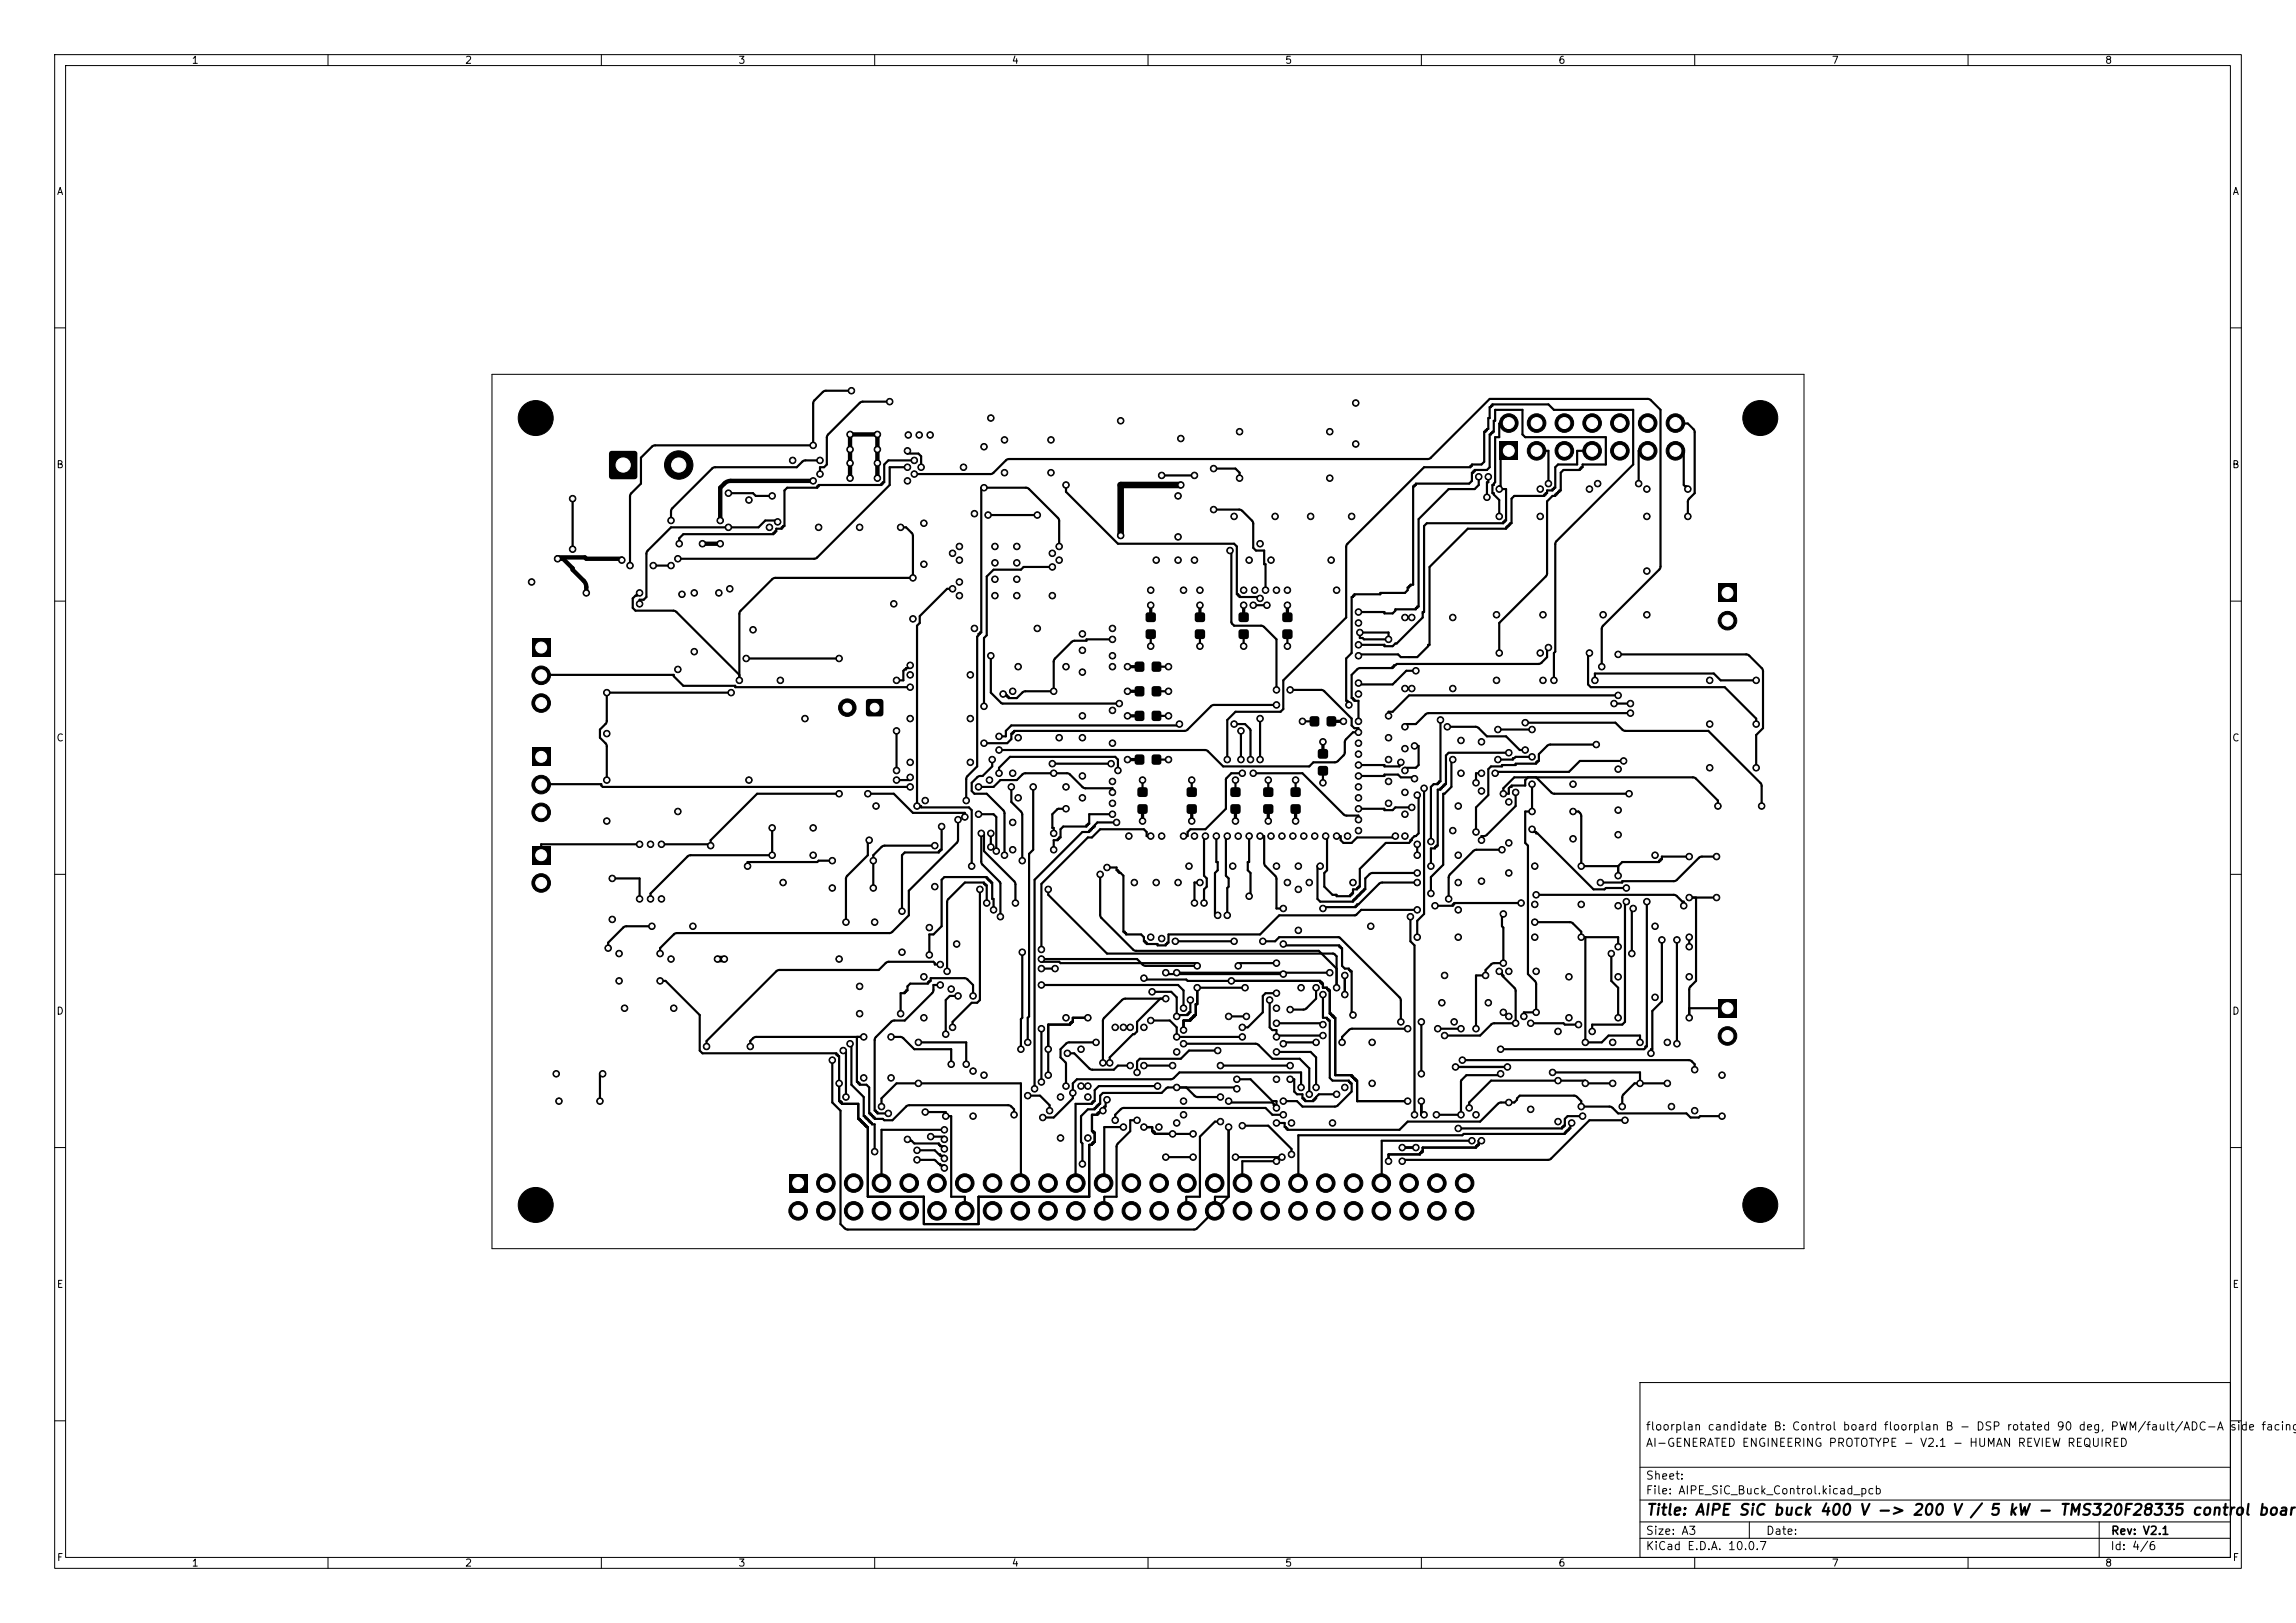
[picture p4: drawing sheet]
<svg xmlns="http://www.w3.org/2000/svg" width="420mm" height="297mm" viewBox="0 0 420 297" stroke-linecap="round" stroke-linejoin="round" font-family="sans-serif">
<defs><g id="words">
<text font-size="2" x="301" y="277.8">Title: AIPE SiC buck 400 V -&gt; 200 V / 5 kW - TMS320F28335 control board</text>
<g font-size="1.5">
<text x="300.9" y="262.1">floorplan candidate B: Control board floorplan B - DSP rotated 90 deg, PWM/fault/ADC-A side facing</text>
<text x="300.9" y="265.1">AI-GENERATED ENGINEERING PROTOTYPE - V2.1 - HUMAN REVIEW REQUIRED</text>
<text x="300.9" y="273.8">File: AIPE_SiC_Buck_Control.kicad_pcb</text>
<text x="300.9" y="271.1">Sheet:</text>
<text x="300.9" y="281.2">Size: A3</text>
<text x="322.9" y="281.2">Date:</text>
<text x="386" y="281.2">Rev: V2.1</text>
<text x="300.9" y="284">KiCad E.D.A. 10.0.7</text>
<text x="385.9" y="284">Id: 4/6</text>
</g>
<g font-size="1.3">
<text x="35" y="12">1</text>
<text x="85" y="12">2</text>
<text x="135" y="12">3</text>
<text x="185" y="12">4</text>
<text x="235" y="12">5</text>
<text x="285" y="12">6</text>
<text x="335" y="12">7</text>
<text x="385" y="12">8</text>
<text x="10.3" y="36">A</text>
<text x="408.3" y="36">A</text>
<text x="10.2" y="86">B</text>
<text x="408.2" y="86">B</text>
<text x="10.2" y="136">C</text>
<text x="408.2" y="136">C</text>
<text x="10.2" y="186">D</text>
<text x="408.2" y="186">D</text>
<text x="10.3" y="236">E</text>
<text x="408.3" y="236">E</text>
<text x="10.3" y="286">F</text>
<text x="35" y="287">1</text>
<text x="85" y="287">2</text>
<text x="135" y="287">3</text>
<text x="185" y="287">4</text>
<text x="235" y="287">5</text>
<text x="285" y="287">6</text>
<text x="335" y="287">7</text>
<text x="385" y="287">8</text>
<text x="408.3" y="286">F</text>
</g>
</g></defs>
<g fill="none" stroke="#000" stroke-width=".18">
<path d="M10 10h400v277h-400zM12 12h396v273h-396zM60 10v2M110 10v2M160 10v2M210 10v2M260 10v2M310 10v2M360 10v2M10 60h2M90 68.5h240v160h-240zM408 60h2"/>
<path d="M10 110h2M408 110h2M10 160h2M408 160h2M10 210h2M408 210h2M300 253h108v32h-108zM10 260h2M300 278.5h108M300 274.5h108M300 268.5h108M320 278.5v3"/>
<path d="M384 278.5v6.5M408 260h2M60 285v2M110 285v2M160 285v2M210 285v2M260 285v2M300 281.5h108M310 285v2M360 285v2"/>
</g>
<g fill="#000">
<path d="M111.5 82.6l.4-.1h4.2a.5 .5 0 0 1 .5 .5v4.2a.5 .5 0 0 1-.5 .5h-4.2a.5 .5 0 0 1-.5-.5v-4.2zM274.3 80.8h3.4v3.4h-3.4zM209.7 112.2l.3-.1h1l.3 .1 .1 .3v.9l-.1 .3-.3 .2h-1l-.3-.2-.2-.3v-.9zM209.7 115.3l.3-.1h1l.3 .1 .1 .3v.9l-.1 .3-.3 .2h-1l-.3-.2-.2-.3v-.9zM218.7 112.2l.3-.1h1l.3 .1 .1 .3v.9l-.1 .3-.3 .2h-1l-.3-.2-.2-.3v-.9zM218.7 115.3l.3-.1h1l.3 .1 .1 .3v.9l-.1 .3-.3 .2h-1l-.3-.2-.2-.3v-.9zM226.7 112.2l.3-.1h1l.3 .1 .1 .3v.9l-.1 .3-.3 .2h-1l-.3-.2-.2-.3v-.9zM226.7 115.3l.3-.1h1l.3 .1 .1 .3v.9l-.1 .3-.3 .2h-1l-.3-.2-.2-.3v-.9zM234.7 112.2l.3-.1h1l.3 .1 .1 .3v.9l-.1 .3-.3 .2h-1l-.3-.2-.2-.3v-.9zM234.7 115.3l.3-.1h1l.3 .1 .1 .3v.9l-.1 .3-.3 .2h-1l-.3-.2-.2-.3v-.9zM314.3 106.8h3.4v3.4h-3.4zM97.3 116.8h3.4v3.4h-3.4z"/>
<path d="M158.5 128l.4-.1h2.2a.5 .5 0 0 1 .5 .5v2.2a.5 .5 0 0 1-.5 .5h-2.2a.5 .5 0 0 1-.5-.5v-2.2zM207.7 121.2l.3-.1h.9l.3 .1 .1 .3v1l-.1 .3-.3 .2h-.9l-.3-.2-.2-.3v-1zM207.7 130.2l.3-.1h.9l.3 .1 .1 .3v1l-.1 .3-.3 .2h-.9l-.3-.2-.2-.3v-1zM207.7 125.7l.3-.1h.9l.3 .1 .1 .3v1l-.1 .3-.3 .2h-.9l-.3-.2-.2-.3v-1zM207.7 138.2l.3-.1h.9l.3 .1 .1 .3v1l-.1 .3-.3 .2h-.9l-.3-.2-.2-.3v-1zM210.8 121.2l.3-.1h.9l.3 .1 .1 .3v1l-.1 .3-.3 .2h-.9l-.3-.2-.2-.3v-1zM210.8 130.2l.3-.1h.9l.3 .1 .1 .3v1l-.1 .3-.3 .2h-.9l-.3-.2-.2-.3v-1zM210.8 125.7l.3-.1h.9l.3 .1 .1 .3v1l-.1 .3-.3 .2h-.9l-.3-.2-.2-.3v-1zM210.8 138.2l.3-.1h.9l.3 .1 .1 .3v1l-.1 .3-.3 .2h-.9l-.3-.2-.2-.3v-1zM239.7 131.2l.3-.1h.9l.3 .1 .1 .3v1l-.1 .3-.3 .2h-.9l-.3-.2-.2-.3v-1zM241.2 137.2l.3-.1h1l.3 .1 .1 .3v.9l-.1 .3-.3 .2h-1l-.3-.2-.2-.3v-.9zM242.8 131.2l.3-.1h.9l.3 .1 .1 .3v1l-.1 .3-.3 .2h-.9l-.3-.2-.2-.3v-1z"/>
<path d="M97.3 136.8h3.4v3.4h-3.4zM97.3 154.8h3.4v3.4h-3.4zM208.2 147.3l.3-.1h1l.3 .1 .1 .3v.9l-.1 .3-.3 .2h-1l-.3-.2-.2-.3v-.9zM208.2 144.2l.3-.1h1l.3 .1 .1 .3v.9l-.1 .3-.3 .2h-1l-.3-.2-.2-.3v-.9zM217.2 147.3l.3-.1h1l.3 .1 .1 .3v.9l-.1 .3-.3 .2h-1l-.3-.2-.2-.3v-.9zM217.2 144.2l.3-.1h1l.3 .1 .1 .3v.9l-.1 .3-.3 .2h-1l-.3-.2-.2-.3v-.9zM225.2 147.3l.3-.1h1l.3 .1 .1 .3v.9l-.1 .3-.3 .2h-1l-.3-.2-.2-.3v-.9zM225.2 144.2l.3-.1h1l.3 .1 .1 .3v.9l-.1 .3-.3 .2h-1l-.3-.2-.2-.3v-.9zM231.2 147.3l.3-.1h1l.3 .1 .1 .3v.9l-.1 .3-.3 .2h-1l-.3-.2-.2-.3v-.9zM231.2 144.2l.3-.1h1l.3 .1 .1 .3v.9l-.1 .3-.3 .2h-1l-.3-.2-.2-.3v-.9zM236.2 147.3l.3-.1h1l.3 .1 .1 .3v.9l-.1 .3-.3 .2h-1l-.3-.2-.2-.3v-.9zM236.2 144.2l.3-.1h1l.3 .1 .1 .3v.9l-.1 .3-.3 .2h-1l-.3-.2-.2-.3v-.9z"/>
<path d="M241.2 140.3l.3-.1h1l.3 .1 .1 .3v.9l-.1 .3-.3 .2h-1l-.3-.2-.2-.3v-.9zM314.3 182.8h3.4v3.4h-3.4zM144.3 214.8h3.4v3.4h-3.4z"/>
</g>
<g fill="#000" stroke="#000" stroke-width=".18">
<circle cx="98" cy="76.5" r="3.2"/>
<circle cx="155.5" cy="79.5" r=".6"/>
<circle cx="155.7" cy="71.5" r=".6"/>
<circle cx="160.5" cy="79.5" r=".6"/>
<circle cx="162.7" cy="73.5" r=".6"/>
<circle cx="166.1" cy="79.6" r=".6"/>
<circle cx="168.1" cy="79.6" r=".6"/>
<circle cx="170.1" cy="79.6" r=".6"/>
<circle cx="181.2" cy="76.5" r=".6"/>
<circle cx="205" cy="77" r=".6"/>
<circle cx="226.7" cy="79" r=".6"/>
<circle cx="243.2" cy="79" r=".6"/>
<circle cx="248" cy="73.8" r=".6"/>
<circle cx="276" cy="77.4" r="1.7"/>
<circle cx="281.1" cy="77.4" r="1.7"/>
<circle cx="286.2" cy="77.4" r="1.7"/>
<circle cx="291.2" cy="77.4" r="1.7"/>
<circle cx="296.3" cy="77.4" r="1.7"/>
<circle cx="301.4" cy="77.4" r="1.7"/>
<circle cx="306.5" cy="77.4" r="1.7"/>
<circle cx="322" cy="76.5" r="3.2"/>
<circle cx="104.7" cy="91.3" r=".6"/>
<circle cx="122.7" cy="95.3" r=".6"/>
<circle cx="124.2" cy="85.1" r="2.6"/>
<circle cx="124.2" cy="99.5" r=".6"/>
<circle cx="128.5" cy="99.5" r=".6"/>
<circle cx="131.7" cy="95.3" r=".6"/>
<circle cx="131.7" cy="99.5" r=".6"/>
<circle cx="133.2" cy="90.3" r=".6"/>
<circle cx="133.2" cy="96.5" r=".6"/>
<circle cx="137" cy="91.5" r=".6"/>
<circle cx="140.7" cy="96.5" r=".6"/>
<circle cx="141.2" cy="90.8" r=".6"/>
<circle cx="142.2" cy="95.5" r=".6"/>
<circle cx="145" cy="84.3" r=".6"/>
<circle cx="148.7" cy="88" r=".6"/>
<circle cx="148.7" cy="81.5" r=".6"/>
<circle cx="149.7" cy="96.5" r=".6"/>
<circle cx="150" cy="86.8" r=".6"/>
<circle cx="150" cy="84.3" r=".6"/>
<circle cx="155.5" cy="84.8" r=".6"/>
<circle cx="155.5" cy="82.3" r=".6"/>
<circle cx="155.5" cy="87.5" r=".6"/>
<circle cx="157.2" cy="96.5" r=".6"/>
<circle cx="160.5" cy="84.8" r=".6"/>
<circle cx="160.5" cy="82.3" r=".6"/>
<circle cx="160.5" cy="87.5" r=".6"/>
<circle cx="164.7" cy="96.5" r=".6"/>
<circle cx="166" cy="88" r=".6"/>
<circle cx="166" cy="82.5" r=".6"/>
<circle cx="166" cy="85.5" r=".6"/>
<circle cx="167.2" cy="86.8" r=".6"/>
<circle cx="167.2" cy="84.3" r=".6"/>
<circle cx="168.5" cy="85.5" r=".6"/>
<circle cx="169" cy="95.8" r=".6"/>
<circle cx="176.2" cy="85.5" r=".6"/>
<circle cx="178.2" cy="94" r=".6"/>
<circle cx="180" cy="81.8" r=".6"/>
<circle cx="180" cy="89.3" r=".6"/>
<circle cx="180.7" cy="94.3" r=".6"/>
<circle cx="183.7" cy="80.5" r=".6"/>
<circle cx="183.7" cy="86.5" r=".6"/>
<circle cx="189.7" cy="94.3" r=".6"/>
<circle cx="192.2" cy="80.5" r=".6"/>
<circle cx="192.2" cy="86.5" r=".6"/>
<circle cx="195" cy="88.8" r=".6"/>
<circle cx="205" cy="98" r=".6"/>
<circle cx="212.5" cy="87" r=".6"/>
<circle cx="215.5" cy="90.8" r=".6"/>
<circle cx="215.5" cy="98.3" r=".6"/>
<circle cx="216" cy="88.8" r=".6"/>
<circle cx="216" cy="80.3" r=".6"/>
<circle cx="218.5" cy="87" r=".6"/>
<circle cx="222" cy="85.8" r=".6"/>
<circle cx="222" cy="93.3" r=".6"/>
<circle cx="225.7" cy="94.5" r=".6"/>
<circle cx="226.7" cy="87.5" r=".6"/>
<circle cx="230.5" cy="99.5" r=".6"/>
<circle cx="233.2" cy="94.5" r=".6"/>
<circle cx="239.7" cy="94.5" r=".6"/>
<circle cx="243.2" cy="87.5" r=".6"/>
<circle cx="247.2" cy="94.5" r=".6"/>
<circle cx="248" cy="81.3" r=".6"/>
<circle cx="270.5" cy="87.3" r=".6"/>
<circle cx="272" cy="91" r=".6"/>
<circle cx="272.2" cy="87.3" r=".6"/>
<circle cx="274.2" cy="89.5" r=".6"/>
<circle cx="274.2" cy="94.5" r=".6"/>
<circle cx="281.1" cy="82.5" r="1.7"/>
<circle cx="281.7" cy="89.5" r=".6"/>
<circle cx="281.7" cy="94.5" r=".6"/>
<circle cx="283.2" cy="88.5" r=".6"/>
<circle cx="286.2" cy="82.5" r="1.7"/>
<circle cx="290.7" cy="89.5" r=".6"/>
<circle cx="291.2" cy="82.5" r="1.7"/>
<circle cx="292.2" cy="88.5" r=".6"/>
<circle cx="296.3" cy="82.5" r="1.7"/>
<circle cx="299.7" cy="88.5" r=".6"/>
<circle cx="301.2" cy="89.5" r=".6"/>
<circle cx="301.2" cy="94.5" r=".6"/>
<circle cx="301.4" cy="82.5" r="1.7"/>
<circle cx="306.5" cy="82.5" r="1.7"/>
<circle cx="308.7" cy="89.5" r=".6"/>
<circle cx="308.7" cy="94.5" r=".6"/>
<circle cx="97.2" cy="106.5" r=".6"/>
<circle cx="102" cy="102.3" r=".6"/>
<circle cx="104.7" cy="100.5" r=".6"/>
<circle cx="107.2" cy="108.5" r=".6"/>
<circle cx="113.7" cy="102.5" r=".6"/>
<circle cx="115.2" cy="103.5" r=".6"/>
<circle cx="117" cy="108.5" r=".6"/>
<circle cx="117" cy="110.5" r=".6"/>
<circle cx="119.5" cy="103.5" r=".6"/>
<circle cx="122.7" cy="103.5" r=".6"/>
<circle cx="124" cy="102.3" r=".6"/>
<circle cx="124.7" cy="108.8" r=".6"/>
<circle cx="127" cy="108.5" r=".6"/>
<circle cx="127" cy="119.3" r=".6"/>
<circle cx="131.5" cy="108.5" r=".6"/>
<circle cx="133.5" cy="107.8" r=".6"/>
<circle cx="137.7" cy="115.3" r=".6"/>
<circle cx="163.5" cy="110.5" r=".6"/>
<circle cx="167" cy="105.8" r=".6"/>
<circle cx="167" cy="113.3" r=".6"/>
<circle cx="169" cy="103.3" r=".6"/>
<circle cx="174.2" cy="107.8" r=".6"/>
<circle cx="174.2" cy="101.3" r=".6"/>
<circle cx="175.5" cy="109" r=".6"/>
<circle cx="175.5" cy="100" r=".6"/>
<circle cx="175.5" cy="106.5" r=".6"/>
<circle cx="175.5" cy="102.5" r=".6"/>
<circle cx="178.2" cy="115" r=".6"/>
<circle cx="182" cy="109" r=".6"/>
<circle cx="182" cy="103" r=".6"/>
<circle cx="182" cy="106" r=".6"/>
<circle cx="182" cy="100" r=".6"/>
<circle cx="186" cy="109" r=".6"/>
<circle cx="186" cy="106" r=".6"/>
<circle cx="186" cy="103" r=".6"/>
<circle cx="186" cy="100" r=".6"/>
<circle cx="189.7" cy="115" r=".6"/>
<circle cx="192.5" cy="103.8" r=".6"/>
<circle cx="192.5" cy="109" r=".6"/>
<circle cx="192.5" cy="101.3" r=".6"/>
<circle cx="193.7" cy="100" r=".6"/>
<circle cx="193.7" cy="102.5" r=".6"/>
<circle cx="198" cy="119" r=".6"/>
<circle cx="198" cy="116" r=".6"/>
<circle cx="203.5" cy="117" r=".6"/>
<circle cx="203.5" cy="115" r=".6"/>
<circle cx="210.5" cy="110.8" r=".6"/>
<circle cx="210.5" cy="108" r=".6"/>
<circle cx="210.5" cy="118.3" r=".6"/>
<circle cx="211.5" cy="102.5" r=".6"/>
<circle cx="215.5" cy="102.5" r=".6"/>
<circle cx="216.5" cy="108" r=".6"/>
<circle cx="218.5" cy="102.5" r=".6"/>
<circle cx="219.5" cy="110.8" r=".6"/>
<circle cx="219.5" cy="108" r=".6"/>
<circle cx="219.5" cy="118.3" r=".6"/>
<circle cx="225" cy="100.8" r=".6"/>
<circle cx="227.5" cy="110.8" r=".6"/>
<circle cx="227.5" cy="108" r=".6"/>
<circle cx="227.5" cy="118.3" r=".6"/>
<circle cx="228.5" cy="102.5" r=".6"/>
<circle cx="229.2" cy="110.8" r=".6"/>
<circle cx="229.5" cy="108" r=".6"/>
<circle cx="230.5" cy="109.5" r=".6"/>
<circle cx="231.5" cy="108" r=".6"/>
<circle cx="231.7" cy="110.8" r=".6"/>
<circle cx="232.5" cy="102.5" r=".6"/>
<circle cx="233.5" cy="108" r=".6"/>
<circle cx="235.5" cy="110.8" r=".6"/>
<circle cx="235.5" cy="108" r=".6"/>
<circle cx="235.5" cy="118.3" r=".6"/>
<circle cx="243.5" cy="102.5" r=".6"/>
<circle cx="244.5" cy="108" r=".6"/>
<circle cx="248.5" cy="112" r=".6"/>
<circle cx="248.5" cy="114" r=".6"/>
<circle cx="248.5" cy="118" r=".6"/>
<circle cx="248.7" cy="115.8" r=".6"/>
<circle cx="254" cy="117" r=".6"/>
<circle cx="257" cy="113" r=".6"/>
<circle cx="258.2" cy="113" r=".6"/>
<circle cx="265.7" cy="113" r=".6"/>
<circle cx="273.7" cy="112.5" r=".6"/>
<circle cx="274.2" cy="119.5" r=".6"/>
<circle cx="281.7" cy="119.5" r=".6"/>
<circle cx="282.2" cy="112.5" r=".6"/>
<circle cx="283.2" cy="118.5" r=".6"/>
<circle cx="290.7" cy="119.5" r=".6"/>
<circle cx="293.2" cy="112.5" r=".6"/>
<circle cx="296" cy="119.8" r=".6"/>
<circle cx="301.2" cy="112.5" r=".6"/>
<circle cx="301.2" cy="104.5" r=".6"/>
<circle cx="316" cy="113.6" r="1.7"/>
<circle cx="99" cy="123.6" r="1.7"/>
<circle cx="99" cy="128.7" r="1.7"/>
<circle cx="111" cy="126.8" r=".6"/>
<circle cx="111" cy="134.3" r=".6"/>
<circle cx="124" cy="122.5" r=".6"/>
<circle cx="133.7" cy="126.8" r=".6"/>
<circle cx="135.2" cy="124.5" r=".6"/>
<circle cx="136.5" cy="120.5" r=".6"/>
<circle cx="142.7" cy="124.5" r=".6"/>
<circle cx="147.2" cy="131.5" r=".6"/>
<circle cx="153.5" cy="120.5" r=".6"/>
<circle cx="155" cy="129.5" r="1.6"/>
<circle cx="164" cy="124.5" r=".6"/>
<circle cx="164" cy="133.8" r=".6"/>
<circle cx="166.5" cy="125.8" r=".6"/>
<circle cx="166.5" cy="139.5" r=".6"/>
<circle cx="166.5" cy="121.8" r=".6"/>
<circle cx="166.5" cy="131.5" r=".6"/>
<circle cx="166.5" cy="123.5" r=".6"/>
<circle cx="177.5" cy="139.5" r=".6"/>
<circle cx="177.5" cy="131.5" r=".6"/>
<circle cx="177.5" cy="123.5" r=".6"/>
<circle cx="180" cy="136" r=".6"/>
<circle cx="180" cy="129.3" r=".6"/>
<circle cx="181.2" cy="120" r=".6"/>
<circle cx="181.5" cy="139" r=".6"/>
<circle cx="182.7" cy="134.8" r=".6"/>
<circle cx="182.7" cy="137.3" r=".6"/>
<circle cx="183.5" cy="127" r=".6"/>
<circle cx="185.2" cy="126.5" r=".6"/>
<circle cx="186.2" cy="122" r=".6"/>
<circle cx="186.2" cy="135" r=".6"/>
<circle cx="192.5" cy="139.8" r=".6"/>
<circle cx="192.7" cy="126.5" r=".6"/>
<circle cx="193.7" cy="135" r=".6"/>
<circle cx="195" cy="122" r=".6"/>
<circle cx="198" cy="135" r=".6"/>
<circle cx="198" cy="131" r=".6"/>
<circle cx="198" cy="123" r=".6"/>
<circle cx="203.2" cy="139.8" r=".6"/>
<circle cx="203.5" cy="122" r=".6"/>
<circle cx="203.5" cy="120" r=".6"/>
<circle cx="203.5" cy="136" r=".6"/>
<circle cx="203.5" cy="130" r=".6"/>
<circle cx="204.7" cy="128.8" r=".6"/>
<circle cx="206.2" cy="126.5" r=".6"/>
<circle cx="206.2" cy="122" r=".6"/>
<circle cx="206.2" cy="139" r=".6"/>
<circle cx="206.2" cy="131" r=".6"/>
<circle cx="213.7" cy="126.5" r=".6"/>
<circle cx="213.7" cy="122" r=".6"/>
<circle cx="213.7" cy="139" r=".6"/>
<circle cx="213.7" cy="131" r=".6"/>
<circle cx="215.7" cy="132.5" r=".6"/>
<circle cx="224.5" cy="139" r=".6"/>
<circle cx="225.7" cy="132.5" r=".6"/>
<circle cx="227" cy="133.8" r=".6"/>
<circle cx="227" cy="139" r=".6"/>
<circle cx="228.7" cy="139" r=".6"/>
<circle cx="230.5" cy="131.5" r=".6"/>
<circle cx="230.5" cy="139" r=".6"/>
<circle cx="233.5" cy="129" r=".6"/>
<circle cx="233.5" cy="126.3" r=".6"/>
<circle cx="236" cy="126.3" r=".6"/>
<circle cx="238.2" cy="132" r=".6"/>
<circle cx="242" cy="135.8" r=".6"/>
<circle cx="245.7" cy="132" r=".6"/>
<circle cx="246.7" cy="129" r=".6"/>
<circle cx="248.5" cy="120" r=".6"/>
<circle cx="248.5" cy="127" r=".6"/>
<circle cx="248.5" cy="134" r=".6"/>
<circle cx="248.5" cy="125" r=".6"/>
<circle cx="248.5" cy="132" r=".6"/>
<circle cx="248.5" cy="138" r=".6"/>
<circle cx="248.5" cy="136" r=".6"/>
<circle cx="254" cy="135" r=".6"/>
<circle cx="254" cy="139" r=".6"/>
<circle cx="254" cy="131" r=".6"/>
<circle cx="256.2" cy="139.5" r=".6"/>
<circle cx="257" cy="137" r=".6"/>
<circle cx="257" cy="133" r=".6"/>
<circle cx="257" cy="126" r=".6"/>
<circle cx="258.2" cy="126" r=".6"/>
<circle cx="258.7" cy="136.5" r=".6"/>
<circle cx="259" cy="122.8" r=".6"/>
<circle cx="263.5" cy="131.8" r=".6"/>
<circle cx="264.7" cy="133" r=".6"/>
<circle cx="265.7" cy="139" r=".6"/>
<circle cx="265.7" cy="126" r=".6"/>
<circle cx="267.2" cy="135.5" r=".6"/>
<circle cx="271" cy="135.8" r=".6"/>
<circle cx="273.7" cy="124.5" r=".6"/>
<circle cx="274" cy="133.5" r=".6"/>
<circle cx="274" cy="139" r=".6"/>
<circle cx="276" cy="137.8" r=".6"/>
<circle cx="279" cy="137.3" r=".6"/>
<circle cx="279" cy="132.3" r=".6"/>
<circle cx="280.2" cy="138.5" r=".6"/>
<circle cx="280.2" cy="133.5" r=".6"/>
<circle cx="282.2" cy="124.5" r=".6"/>
<circle cx="284.2" cy="124.5" r=".6"/>
<circle cx="291.7" cy="124.5" r=".6"/>
<circle cx="292" cy="136.3" r=".6"/>
<circle cx="293" cy="122" r=".6"/>
<circle cx="295.2" cy="128.8" r=".6"/>
<circle cx="296" cy="127.3" r=".6"/>
<circle cx="297" cy="139.3" r=".6"/>
<circle cx="298.2" cy="130.5" r=".6"/>
<circle cx="298.2" cy="128.8" r=".6"/>
<circle cx="312.7" cy="132.5" r=".6"/>
<circle cx="312.7" cy="124.5" r=".6"/>
<circle cx="321.2" cy="132.5" r=".6"/>
<circle cx="321.2" cy="124.5" r=".6"/>
<circle cx="99" cy="148.7" r="1.7"/>
<circle cx="99" cy="143.6" r="1.7"/>
<circle cx="111" cy="150.3" r=".6"/>
<circle cx="111" cy="142.8" r=".6"/>
<circle cx="117" cy="154.5" r=".6"/>
<circle cx="119" cy="154.5" r=".6"/>
<circle cx="121" cy="154.5" r=".6"/>
<circle cx="124" cy="148.5" r=".6"/>
<circle cx="130" cy="154.8" r=".6"/>
<circle cx="136.7" cy="158.5" r=".6"/>
<circle cx="137" cy="142.8" r=".6"/>
<circle cx="141.2" cy="156.5" r=".6"/>
<circle cx="141.2" cy="151.5" r=".6"/>
<circle cx="148.7" cy="156.5" r=".6"/>
<circle cx="148.7" cy="151.5" r=".6"/>
<circle cx="152.2" cy="157.5" r=".6"/>
<circle cx="153.5" cy="145.3" r=".6"/>
<circle cx="158.7" cy="145.3" r=".6"/>
<circle cx="159" cy="153.8" r=".6"/>
<circle cx="159.7" cy="157.5" r=".6"/>
<circle cx="160.2" cy="147.5" r=".6"/>
<circle cx="164" cy="142.8" r=".6"/>
<circle cx="164" cy="141" r=".6"/>
<circle cx="166.5" cy="144" r=".6"/>
<circle cx="166.5" cy="142.3" r=".6"/>
<circle cx="167.7" cy="147.5" r=".6"/>
<circle cx="169.2" cy="146.5" r=".6"/>
<circle cx="171" cy="154.8" r=".6"/>
<circle cx="172.2" cy="151.3" r=".6"/>
<circle cx="175.2" cy="150" r=".6"/>
<circle cx="176.5" cy="149.5" r=".6"/>
<circle cx="176.7" cy="146.5" r=".6"/>
<circle cx="177.7" cy="158.5" r=".6"/>
<circle cx="179" cy="144" r=".6"/>
<circle cx="179" cy="149" r=".6"/>
<circle cx="179.5" cy="152.5" r=".6"/>
<circle cx="181" cy="142.8" r=".6"/>
<circle cx="181.2" cy="152.5" r=".6"/>
<circle cx="181.2" cy="155" r=".6"/>
<circle cx="182.2" cy="155.8" r=".6"/>
<circle cx="182.7" cy="141.5" r=".6"/>
<circle cx="183.7" cy="156.5" r=".6"/>
<circle cx="185" cy="144" r=".6"/>
<circle cx="185.2" cy="150.5" r=".6"/>
<circle cx="185.2" cy="155.5" r=".6"/>
<circle cx="185.2" cy="141.5" r=".6"/>
<circle cx="186.2" cy="146" r=".6"/>
<circle cx="187" cy="157.5" r=".6"/>
<circle cx="189" cy="144" r=".6"/>
<circle cx="192.7" cy="152.5" r=".6"/>
<circle cx="192.7" cy="155.5" r=".6"/>
<circle cx="192.7" cy="141.5" r=".6"/>
<circle cx="195" cy="144" r=".6"/>
<circle cx="195" cy="148" r=".6"/>
<circle cx="198" cy="142" r=".6"/>
<circle cx="198" cy="146" r=".6"/>
<circle cx="202.5" cy="158.8" r=".6"/>
<circle cx="203.5" cy="145" r=".6"/>
<circle cx="203.5" cy="147" r=".6"/>
<circle cx="203.5" cy="143" r=".6"/>
<circle cx="203.5" cy="149" r=".6"/>
<circle cx="204.2" cy="150.5" r=".6"/>
<circle cx="204.5" cy="141" r=".6"/>
<circle cx="206.5" cy="153" r=".6"/>
<circle cx="209" cy="150.3" r=".6"/>
<circle cx="209" cy="142.8" r=".6"/>
<circle cx="210.5" cy="153" r=".6"/>
<circle cx="212.5" cy="153" r=".6"/>
<circle cx="216.5" cy="153" r=".6"/>
<circle cx="217.5" cy="158.5" r=".6"/>
<circle cx="218" cy="150.3" r=".6"/>
<circle cx="218" cy="142.8" r=".6"/>
<circle cx="218.5" cy="153" r=".6"/>
<circle cx="220.5" cy="153" r=".6"/>
<circle cx="222.5" cy="153" r=".6"/>
<circle cx="224.5" cy="153" r=".6"/>
<circle cx="225.5" cy="158.5" r=".6"/>
<circle cx="226" cy="150.3" r=".6"/>
<circle cx="226" cy="142.8" r=".6"/>
<circle cx="226.5" cy="153" r=".6"/>
<circle cx="227.2" cy="141.5" r=".6"/>
<circle cx="228.5" cy="153" r=".6"/>
<circle cx="229.2" cy="141.5" r=".6"/>
<circle cx="230.5" cy="153" r=".6"/>
<circle cx="232" cy="150.3" r=".6"/>
<circle cx="232" cy="142.8" r=".6"/>
<circle cx="232.5" cy="153" r=".6"/>
<circle cx="233.5" cy="158.5" r=".6"/>
<circle cx="234.5" cy="153" r=".6"/>
<circle cx="236.5" cy="153" r=".6"/>
<circle cx="237" cy="150.3" r=".6"/>
<circle cx="237" cy="142.8" r=".6"/>
<circle cx="237.5" cy="158.5" r=".6"/>
<circle cx="238.5" cy="153" r=".6"/>
<circle cx="240.5" cy="153" r=".6"/>
<circle cx="241.5" cy="158.5" r=".6"/>
<circle cx="242" cy="143.3" r=".6"/>
<circle cx="242.5" cy="153" r=".6"/>
<circle cx="244.5" cy="153" r=".6"/>
<circle cx="246.5" cy="153" r=".6"/>
<circle cx="248.5" cy="140" r=".6"/>
<circle cx="248.5" cy="144" r=".6"/>
<circle cx="248.5" cy="142" r=".6"/>
<circle cx="248.5" cy="148" r=".6"/>
<circle cx="248.5" cy="146" r=".6"/>
<circle cx="248.5" cy="150" r=".6"/>
<circle cx="248.5" cy="152" r=".6"/>
<circle cx="254" cy="147" r=".6"/>
<circle cx="254" cy="143" r=".6"/>
<circle cx="255.2" cy="153" r=".6"/>
<circle cx="257" cy="145" r=".6"/>
<circle cx="257" cy="141" r=".6"/>
<circle cx="257" cy="149" r=".6"/>
<circle cx="257" cy="153" r=".6"/>
<circle cx="258.2" cy="147.8" r=".6"/>
<circle cx="258.7" cy="142.5" r=".6"/>
<circle cx="259.2" cy="154.5" r=".6"/>
<circle cx="259.2" cy="145.5" r=".6"/>
<circle cx="259.2" cy="156.5" r=".6"/>
<circle cx="259.2" cy="159.8" r=".6"/>
<circle cx="260.5" cy="144.3" r=".6"/>
<circle cx="261.7" cy="158.5" r=".6"/>
<circle cx="261.7" cy="154" r=".6"/>
<circle cx="265.7" cy="152" r=".6"/>
<circle cx="266.7" cy="147.5" r=".6"/>
<circle cx="266.7" cy="156.5" r=".6"/>
<circle cx="267.2" cy="141.5" r=".6"/>
<circle cx="270" cy="152.3" r=".6"/>
<circle cx="270" cy="143.3" r=".6"/>
<circle cx="271" cy="141.5" r=".6"/>
<circle cx="271" cy="153.8" r=".6"/>
<circle cx="271" cy="144.8" r=".6"/>
<circle cx="273.5" cy="141.5" r=".6"/>
<circle cx="274.7" cy="155.5" r=".6"/>
<circle cx="275" cy="145.3" r=".6"/>
<circle cx="276" cy="154.3" r=".6"/>
<circle cx="276" cy="146.8" r=".6"/>
<circle cx="276" cy="159.8" r=".6"/>
<circle cx="277.2" cy="145" r=".6"/>
<circle cx="280.2" cy="143.5" r=".6"/>
<circle cx="280.2" cy="148.5" r=".6"/>
<circle cx="280.2" cy="151.8" r=".6"/>
<circle cx="280.7" cy="158.5" r=".6"/>
<circle cx="287.7" cy="143.5" r=".6"/>
<circle cx="287.7" cy="148.5" r=".6"/>
<circle cx="287.7" cy="153.5" r=".6"/>
<circle cx="289.2" cy="158.5" r=".6"/>
<circle cx="296" cy="148.3" r=".6"/>
<circle cx="296" cy="140.8" r=".6"/>
<circle cx="296" cy="152.8" r=".6"/>
<circle cx="298" cy="145.3" r=".6"/>
<circle cx="302.7" cy="156.5" r=".6"/>
<circle cx="309" cy="156.8" r=".6"/>
<circle cx="312.7" cy="140.5" r=".6"/>
<circle cx="314" cy="156.8" r=".6"/>
<circle cx="314.2" cy="147.5" r=".6"/>
<circle cx="321.2" cy="140.5" r=".6"/>
<circle cx="322.2" cy="147.5" r=".6"/>
<circle cx="99" cy="161.6" r="1.7"/>
<circle cx="111.2" cy="173.5" r=".6"/>
<circle cx="112" cy="168.3" r=".6"/>
<circle cx="112" cy="160.8" r=".6"/>
<circle cx="113.2" cy="179.5" r=".6"/>
<circle cx="113.2" cy="174.5" r=".6"/>
<circle cx="117" cy="164.5" r=".6"/>
<circle cx="119" cy="164.5" r=".6"/>
<circle cx="119.2" cy="169.5" r=".6"/>
<circle cx="120.7" cy="179.5" r=".6"/>
<circle cx="120.7" cy="174.5" r=".6"/>
<circle cx="121" cy="164.5" r=".6"/>
<circle cx="122.7" cy="175.5" r=".6"/>
<circle cx="126.7" cy="169.5" r=".6"/>
<circle cx="131.2" cy="175.5" r=".6"/>
<circle cx="132.5" cy="175.5" r=".6"/>
<circle cx="143.2" cy="161.5" r=".6"/>
<circle cx="152.2" cy="162.5" r=".6"/>
<circle cx="153.5" cy="175.5" r=".6"/>
<circle cx="154.7" cy="168.8" r=".6"/>
<circle cx="159.7" cy="162.5" r=".6"/>
<circle cx="160" cy="168.8" r=".6"/>
<circle cx="165" cy="174.3" r=".6"/>
<circle cx="165" cy="166.8" r=".6"/>
<circle cx="169" cy="178.8" r=".6"/>
<circle cx="170" cy="169.8" r=".6"/>
<circle cx="170" cy="174.8" r=".6"/>
<circle cx="171" cy="162.3" r=".6"/>
<circle cx="172" cy="176.5" r=".6"/>
<circle cx="173.2" cy="177.8" r=".6"/>
<circle cx="175" cy="172.8" r=".6"/>
<circle cx="179.2" cy="162.8" r=".6"/>
<circle cx="180.5" cy="165.3" r=".6"/>
<circle cx="181.7" cy="166.5" r=".6"/>
<circle cx="183" cy="167.8" r=".6"/>
<circle cx="185.7" cy="165.3" r=".6"/>
<circle cx="187" cy="174.3" r=".6"/>
<circle cx="190.5" cy="177.3" r=".6"/>
<circle cx="190.5" cy="175.5" r=".6"/>
<circle cx="190.5" cy="173.8" r=".6"/>
<circle cx="191.7" cy="162.8" r=".6"/>
<circle cx="193" cy="177.3" r=".6"/>
<circle cx="201.2" cy="160" r=".6"/>
<circle cx="207.5" cy="161.5" r=".6"/>
<circle cx="209.2" cy="179" r=".6"/>
<circle cx="210.5" cy="171.5" r=".6"/>
<circle cx="211.5" cy="161.5" r=".6"/>
<circle cx="212.5" cy="171.8" r=".6"/>
<circle cx="213.2" cy="178" r=".6"/>
<circle cx="215" cy="172.3" r=".6"/>
<circle cx="215.2" cy="178" r=".6"/>
<circle cx="215.5" cy="161.5" r=".6"/>
<circle cx="218.5" cy="165.3" r=".6"/>
<circle cx="219" cy="176.8" r=".6"/>
<circle cx="219.5" cy="161.5" r=".6"/>
<circle cx="220.2" cy="165.3" r=".6"/>
<circle cx="222.7" cy="167.5" r=".6"/>
<circle cx="224.5" cy="167.5" r=".6"/>
<circle cx="225.2" cy="179.5" r=".6"/>
<circle cx="225.7" cy="172.3" r=".6"/>
<circle cx="226.5" cy="176.8" r=".6"/>
<circle cx="228.5" cy="164" r=".6"/>
<circle cx="231" cy="172.3" r=".6"/>
<circle cx="233.5" cy="176.3" r=".6"/>
<circle cx="234.7" cy="178.3" r=".6"/>
<circle cx="234.7" cy="166.3" r=".6"/>
<circle cx="234.7" cy="172.8" r=".6"/>
<circle cx="235.5" cy="161.5" r=".6"/>
<circle cx="237.5" cy="170.3" r=".6"/>
<circle cx="237.5" cy="162.8" r=".6"/>
<circle cx="239.5" cy="161.5" r=".6"/>
<circle cx="242" cy="166.3" r=".6"/>
<circle cx="243.2" cy="178" r=".6"/>
<circle cx="246" cy="178.5" r=".6"/>
<circle cx="247.5" cy="161.5" r=".6"/>
<circle cx="250.7" cy="169.5" r=".6"/>
<circle cx="258" cy="167.8" r=".6"/>
<circle cx="259.2" cy="171.5" r=".6"/>
<circle cx="259.2" cy="166.5" r=".6"/>
<circle cx="259.2" cy="161.5" r=".6"/>
<circle cx="261.7" cy="163.5" r=".6"/>
<circle cx="262.5" cy="165.8" r=".6"/>
<circle cx="264.2" cy="178.5" r=".6"/>
<circle cx="265" cy="164.5" r=".6"/>
<circle cx="266.7" cy="166.5" r=".6"/>
<circle cx="266.7" cy="161.5" r=".6"/>
<circle cx="266.7" cy="171.5" r=".6"/>
<circle cx="271" cy="161.3" r=".6"/>
<circle cx="271.7" cy="178.5" r=".6"/>
<circle cx="274.2" cy="177.8" r=".6"/>
<circle cx="275" cy="176.3" r=".6"/>
<circle cx="275" cy="167.3" r=".6"/>
<circle cx="276" cy="177.8" r=".6"/>
<circle cx="278.2" cy="165.3" r=".6"/>
<circle cx="280.7" cy="165.5" r=".6"/>
<circle cx="280.7" cy="171.5" r=".6"/>
<circle cx="280.7" cy="168.8" r=".6"/>
<circle cx="281" cy="163.8" r=".6"/>
<circle cx="281" cy="177.8" r=".6"/>
<circle cx="287" cy="178.8" r=".6"/>
<circle cx="289.2" cy="165.5" r=".6"/>
<circle cx="289.2" cy="171.5" r=".6"/>
<circle cx="292.7" cy="161.5" r=".6"/>
<circle cx="294.7" cy="174.5" r=".6"/>
<circle cx="296" cy="173.3" r=".6"/>
<circle cx="296" cy="160.3" r=".6"/>
<circle cx="296" cy="165.8" r=".6"/>
<circle cx="296" cy="178.8" r=".6"/>
<circle cx="297.5" cy="162.5" r=".6"/>
<circle cx="297.5" cy="165" r=".6"/>
<circle cx="298.5" cy="174.5" r=".6"/>
<circle cx="298.7" cy="166.3" r=".6"/>
<circle cx="301.2" cy="165" r=".6"/>
<circle cx="302.7" cy="169.5" r=".6"/>
<circle cx="304" cy="172" r=".6"/>
<circle cx="306.7" cy="172" r=".6"/>
<circle cx="308" cy="165.8" r=".6"/>
<circle cx="309" cy="173.3" r=".6"/>
<circle cx="309" cy="164.3" r=".6"/>
<circle cx="309" cy="171.5" r=".6"/>
<circle cx="309" cy="178.8" r=".6"/>
<circle cx="314" cy="164.3" r=".6"/>
<circle cx="101.7" cy="196.5" r=".6"/>
<circle cx="110.2" cy="196.5" r=".6"/>
<circle cx="114.2" cy="184.5" r=".6"/>
<circle cx="123.2" cy="184.5" r=".6"/>
<circle cx="129.2" cy="191.5" r=".6"/>
<circle cx="137.2" cy="191.5" r=".6"/>
<circle cx="152.2" cy="194" r=".6"/>
<circle cx="153.5" cy="198.3" r=".6"/>
<circle cx="154.2" cy="192.3" r=".6"/>
<circle cx="155.5" cy="191" r=".6"/>
<circle cx="157.2" cy="180.5" r=".6"/>
<circle cx="157.2" cy="185.5" r=".6"/>
<circle cx="158" cy="197.3" r=".6"/>
<circle cx="158" cy="189.8" r=".6"/>
<circle cx="163" cy="197.3" r=".6"/>
<circle cx="163" cy="189.8" r=".6"/>
<circle cx="164.7" cy="185.5" r=".6"/>
<circle cx="168" cy="198.3" r=".6"/>
<circle cx="168" cy="190.8" r=".6"/>
<circle cx="169" cy="186.3" r=".6"/>
<circle cx="172" cy="180.3" r=".6"/>
<circle cx="173" cy="189.3" r=".6"/>
<circle cx="174" cy="181" r=".6"/>
<circle cx="174" cy="194.8" r=".6"/>
<circle cx="174.2" cy="188" r=".6"/>
<circle cx="175.2" cy="182.3" r=".6"/>
<circle cx="176.7" cy="194.8" r=".6"/>
<circle cx="178" cy="182.3" r=".6"/>
<circle cx="178" cy="196" r=".6"/>
<circle cx="180" cy="196.8" r=".6"/>
<circle cx="186.7" cy="192" r=".6"/>
<circle cx="188" cy="190.8" r=".6"/>
<circle cx="189.2" cy="199.3" r=".6"/>
<circle cx="190.5" cy="180.3" r=".6"/>
<circle cx="190.5" cy="188.3" r=".6"/>
<circle cx="190.5" cy="198" r=".6"/>
<circle cx="191.7" cy="192" r=".6"/>
<circle cx="191.7" cy="196.8" r=".6"/>
<circle cx="195" cy="186.3" r=".6"/>
<circle cx="195" cy="198.8" r=".6"/>
<circle cx="195.2" cy="192.8" r=".6"/>
<circle cx="197.7" cy="192" r=".6"/>
<circle cx="197.7" cy="198.8" r=".6"/>
<circle cx="199" cy="186.3" r=".6"/>
<circle cx="199" cy="198.8" r=".6"/>
<circle cx="200.5" cy="190.8" r=".6"/>
<circle cx="201.7" cy="194.5" r=".6"/>
<circle cx="203" cy="194.5" r=".6"/>
<circle cx="204" cy="188" r=".6"/>
<circle cx="205.5" cy="188" r=".6"/>
<circle cx="206.7" cy="188" r=".6"/>
<circle cx="206.7" cy="195" r=".6"/>
<circle cx="208" cy="196.3" r=".6"/>
<circle cx="209.2" cy="188" r=".6"/>
<circle cx="209.2" cy="195" r=".6"/>
<circle cx="210.5" cy="186.8" r=".6"/>
<circle cx="210.7" cy="181.5" r=".6"/>
<circle cx="211.7" cy="198.8" r=".6"/>
<circle cx="213.2" cy="182.8" r=".6"/>
<circle cx="214.5" cy="195" r=".6"/>
<circle cx="215.2" cy="186" r=".6"/>
<circle cx="215.2" cy="199" r=".6"/>
<circle cx="215.2" cy="192.5" r=".6"/>
<circle cx="215.2" cy="189.8" r=".6"/>
<circle cx="216.5" cy="191" r=".6"/>
<circle cx="216.5" cy="184.5" r=".6"/>
<circle cx="216.5" cy="188.5" r=".6"/>
<circle cx="217.7" cy="183" r=".6"/>
<circle cx="219" cy="180.8" r=".6"/>
<circle cx="222.7" cy="192.3" r=".6"/>
<circle cx="223.2" cy="195" r=".6"/>
<circle cx="224.7" cy="186" r=".6"/>
<circle cx="226.2" cy="199.3" r=".6"/>
<circle cx="226.2" cy="197.5" r=".6"/>
<circle cx="227.2" cy="188" r=".6"/>
<circle cx="227.2" cy="189.8" r=".6"/>
<circle cx="227.7" cy="180.8" r=".6"/>
<circle cx="228" cy="186" r=".6"/>
<circle cx="232.2" cy="183" r=".6"/>
<circle cx="233.5" cy="187.3" r=".6"/>
<circle cx="233.5" cy="184.5" r=".6"/>
<circle cx="233.5" cy="192.5" r=".6"/>
<circle cx="233.5" cy="197.5" r=".6"/>
<circle cx="233.5" cy="181.8" r=".6"/>
<circle cx="233.5" cy="189.8" r=".6"/>
<circle cx="234.7" cy="191" r=".6"/>
<circle cx="236" cy="195" r=".6"/>
<circle cx="236" cy="197.5" r=".6"/>
<circle cx="236" cy="184.8" r=".6"/>
<circle cx="238" cy="199" r=".6"/>
<circle cx="238" cy="180.8" r=".6"/>
<circle cx="240.7" cy="199" r=".6"/>
<circle cx="240.7" cy="190.8" r=".6"/>
<circle cx="240.7" cy="180.8" r=".6"/>
<circle cx="242" cy="182" r=".6"/>
<circle cx="242" cy="187.5" r=".6"/>
<circle cx="242" cy="189.5" r=".6"/>
<circle cx="244.5" cy="180.8" r=".6"/>
<circle cx="245.5" cy="190.8" r=".6"/>
<circle cx="246" cy="182" r=".6"/>
<circle cx="246" cy="199" r=".6"/>
<circle cx="247.5" cy="185.8" r=".6"/>
<circle cx="251" cy="198.3" r=".6"/>
<circle cx="251" cy="190.8" r=".6"/>
<circle cx="256.2" cy="187" r=".6"/>
<circle cx="257.5" cy="188.3" r=".6"/>
<circle cx="260" cy="187" r=".6"/>
<circle cx="260" cy="196.5" r=".6"/>
<circle cx="263" cy="188.3" r=".6"/>
<circle cx="263.7" cy="183.5" r=".6"/>
<circle cx="264.2" cy="189.5" r=".6"/>
<circle cx="266" cy="187" r=".6"/>
<circle cx="266.2" cy="195.3" r=".6"/>
<circle cx="267.2" cy="188.3" r=".6"/>
<circle cx="267.5" cy="194" r=".6"/>
<circle cx="270" cy="188.3" r=".6"/>
<circle cx="272.2" cy="183.5" r=".6"/>
<circle cx="274.5" cy="192" r=".6"/>
<circle cx="274.5" cy="196.5" r=".6"/>
<circle cx="275" cy="185.3" r=".6"/>
<circle cx="275.7" cy="195.3" r=".6"/>
<circle cx="276" cy="186" r=".6"/>
<circle cx="277.2" cy="187.3" r=".6"/>
<circle cx="278.7" cy="186" r=".6"/>
<circle cx="280" cy="187.3" r=".6"/>
<circle cx="281" cy="185.3" r=".6"/>
<circle cx="284" cy="196.3" r=".6"/>
<circle cx="285" cy="188.8" r=".6"/>
<circle cx="285" cy="197.8" r=".6"/>
<circle cx="287" cy="186.3" r=".6"/>
<circle cx="288.7" cy="187.5" r=".6"/>
<circle cx="290" cy="198.3" r=".6"/>
<circle cx="290" cy="190.8" r=".6"/>
<circle cx="291.2" cy="188.8" r=".6"/>
<circle cx="295" cy="198.3" r=".6"/>
<circle cx="295" cy="190.8" r=".6"/>
<circle cx="296" cy="186.3" r=".6"/>
<circle cx="300" cy="198.3" r=".6"/>
<circle cx="300" cy="190.8" r=".6"/>
<circle cx="302" cy="192.8" r=".6"/>
<circle cx="302.7" cy="182.5" r=".6"/>
<circle cx="305" cy="198.3" r=".6"/>
<circle cx="305" cy="190.8" r=".6"/>
<circle cx="306.7" cy="191" r=".6"/>
<circle cx="309" cy="186.3" r=".6"/>
<circle cx="310" cy="195.8" r=".6"/>
<circle cx="315" cy="196.8" r=".6"/>
<circle cx="316" cy="189.6" r="1.7"/>
<circle cx="102.2" cy="201.5" r=".6"/>
<circle cx="109.7" cy="201.5" r=".6"/>
<circle cx="151.1" cy="216.5" r="1.7"/>
<circle cx="154.7" cy="200.8" r=".6"/>
<circle cx="156.2" cy="216.5" r="1.7"/>
<circle cx="160" cy="210.8" r=".6"/>
<circle cx="161.2" cy="216.5" r="1.7"/>
<circle cx="161.2" cy="202.5" r=".6"/>
<circle cx="162.5" cy="203.8" r=".6"/>
<circle cx="166" cy="208.5" r=".6"/>
<circle cx="166.3" cy="216.5" r="1.7"/>
<circle cx="167.7" cy="212.3" r=".6"/>
<circle cx="167.7" cy="210.5" r=".6"/>
<circle cx="169.2" cy="203.5" r=".6"/>
<circle cx="170.2" cy="208" r=".6"/>
<circle cx="171.4" cy="216.5" r="1.7"/>
<circle cx="172.7" cy="212" r=".6"/>
<circle cx="172.7" cy="213.8" r=".6"/>
<circle cx="172.7" cy="206.8" r=".6"/>
<circle cx="172.7" cy="210.3" r=".6"/>
<circle cx="172.7" cy="208.5" r=".6"/>
<circle cx="173" cy="204.3" r=".6"/>
<circle cx="176.5" cy="216.5" r="1.7"/>
<circle cx="178" cy="204.3" r=".6"/>
<circle cx="181.6" cy="216.5" r="1.7"/>
<circle cx="185.5" cy="204" r=".6"/>
<circle cx="186.6" cy="216.5" r="1.7"/>
<circle cx="188" cy="200.5" r=".6"/>
<circle cx="190.7" cy="204.5" r=".6"/>
<circle cx="191.7" cy="216.5" r="1.7"/>
<circle cx="192" cy="203.3" r=".6"/>
<circle cx="194" cy="208.3" r=".6"/>
<circle cx="194" cy="200.8" r=".6"/>
<circle cx="196.2" cy="200" r=".6"/>
<circle cx="196.8" cy="216.5" r="1.7"/>
<circle cx="198" cy="213" r=".6"/>
<circle cx="199" cy="208.3" r=".6"/>
<circle cx="199" cy="200.8" r=".6"/>
<circle cx="201.7" cy="203.3" r=".6"/>
<circle cx="201.9" cy="216.5" r="1.7"/>
<circle cx="202.5" cy="201.3" r=".6"/>
<circle cx="204" cy="205" r=".6"/>
<circle cx="205.5" cy="206.3" r=".6"/>
<circle cx="207" cy="216.5" r="1.7"/>
<circle cx="208" cy="205" r=".6"/>
<circle cx="209.2" cy="206.3" r=".6"/>
<circle cx="212" cy="206.3" r=".6"/>
<circle cx="212" cy="216.5" r="1.7"/>
<circle cx="213.2" cy="211.8" r=".6"/>
<circle cx="214.5" cy="207.5" r=".6"/>
<circle cx="215.2" cy="205.5" r=".6"/>
<circle cx="216.5" cy="204" r=".6"/>
<circle cx="216.5" cy="201.5" r=".6"/>
<circle cx="217.1" cy="216.5" r="1.7"/>
<circle cx="218.2" cy="211.8" r=".6"/>
<circle cx="218.2" cy="207.5" r=".6"/>
<circle cx="222.2" cy="216.5" r="1.7"/>
<circle cx="223.2" cy="205.3" r=".6"/>
<circle cx="223.2" cy="200.8" r=".6"/>
<circle cx="224.7" cy="206.3" r=".6"/>
<circle cx="224.7" cy="201.5" r=".6"/>
<circle cx="226" cy="211.8" r=".6"/>
<circle cx="227.2" cy="206" r=".6"/>
<circle cx="227.3" cy="216.5" r="1.7"/>
<circle cx="232.4" cy="216.5" r="1.7"/>
<circle cx="233.5" cy="205.5" r=".6"/>
<circle cx="233.5" cy="212.5" r=".6"/>
<circle cx="233.5" cy="202.8" r=".6"/>
<circle cx="234.5" cy="211.8" r=".6"/>
<circle cx="234.7" cy="204" r=".6"/>
<circle cx="234.7" cy="201.5" r=".6"/>
<circle cx="236.2" cy="211.3" r=".6"/>
<circle cx="236.2" cy="205.5" r=".6"/>
<circle cx="237.4" cy="216.5" r="1.7"/>
<circle cx="239.5" cy="200.3" r=".6"/>
<circle cx="242.5" cy="216.5" r="1.7"/>
<circle cx="243.7" cy="205.5" r=".6"/>
<circle cx="244.5" cy="200.3" r=".6"/>
<circle cx="247.6" cy="216.5" r="1.7"/>
<circle cx="252.7" cy="216.5" r="1.7"/>
<circle cx="254" cy="212.5" r=".6"/>
<circle cx="256.5" cy="210" r=".6"/>
<circle cx="256.5" cy="212.5" r=".6"/>
<circle cx="257.5" cy="201.5" r=".6"/>
<circle cx="257.8" cy="216.5" r="1.7"/>
<circle cx="258.7" cy="204" r=".6"/>
<circle cx="259" cy="210" r=".6"/>
<circle cx="260" cy="201.5" r=".6"/>
<circle cx="260.5" cy="204" r=".6"/>
<circle cx="262.7" cy="204" r=".6"/>
<circle cx="262.8" cy="216.5" r="1.7"/>
<circle cx="266.7" cy="206.5" r=".6"/>
<circle cx="267.2" cy="204" r=".6"/>
<circle cx="267.9" cy="216.5" r="1.7"/>
<circle cx="268.7" cy="202.8" r=".6"/>
<circle cx="269.2" cy="208.8" r=".6"/>
<circle cx="270" cy="204" r=".6"/>
<circle cx="271" cy="208.8" r=".6"/>
<circle cx="276" cy="201.8" r=".6"/>
<circle cx="280" cy="203" r=".6"/>
<circle cx="285" cy="205.3" r=".6"/>
<circle cx="287.5" cy="205.5" r=".6"/>
<circle cx="289.2" cy="202.5" r=".6"/>
<circle cx="289.5" cy="204.3" r=".6"/>
<circle cx="296.7" cy="202.5" r=".6"/>
<circle cx="297.2" cy="205" r=".6"/>
<circle cx="305.7" cy="202.5" r=".6"/>
<circle cx="310" cy="203.3" r=".6"/>
<circle cx="315" cy="204.3" r=".6"/>
<circle cx="98" cy="220.5" r="3.2"/>
<circle cx="146" cy="221.6" r="1.7"/>
<circle cx="151.1" cy="221.6" r="1.7"/>
<circle cx="156.2" cy="221.6" r="1.7"/>
<circle cx="161.2" cy="221.6" r="1.7"/>
<circle cx="166.3" cy="221.6" r="1.7"/>
<circle cx="171.4" cy="221.6" r="1.7"/>
<circle cx="176.5" cy="221.6" r="1.7"/>
<circle cx="181.6" cy="221.6" r="1.7"/>
<circle cx="186.6" cy="221.6" r="1.7"/>
<circle cx="191.7" cy="221.6" r="1.7"/>
<circle cx="196.8" cy="221.6" r="1.7"/>
<circle cx="201.9" cy="221.6" r="1.7"/>
<circle cx="207" cy="221.6" r="1.7"/>
<circle cx="212" cy="221.6" r="1.7"/>
<circle cx="217.1" cy="221.6" r="1.7"/>
<circle cx="222.2" cy="221.6" r="1.7"/>
<circle cx="227.3" cy="221.6" r="1.7"/>
<circle cx="232.4" cy="221.6" r="1.7"/>
<circle cx="237.4" cy="221.6" r="1.7"/>
<circle cx="242.5" cy="221.6" r="1.7"/>
<circle cx="247.6" cy="221.6" r="1.7"/>
<circle cx="252.7" cy="221.6" r="1.7"/>
<circle cx="257.8" cy="221.6" r="1.7"/>
<circle cx="262.8" cy="221.6" r="1.7"/>
<circle cx="267.9" cy="221.6" r="1.7"/>
<circle cx="322" cy="220.5" r="3.2"/>
</g>
<g fill="none" stroke="#000" stroke-width=".4">
<path d="M155.7 71.5h-4.8l-.4 .2-1.6 1.7-.2 .4v7.7h-28.9l-.5 .2-2.1 2.1v4.7l-1.8 1.8-.1 .4-.1 12.8M162.7 73.5h-4.9l-.4 .1-5.9 5.9-.3 .6v4.9l-.5 .5h-.7v1.3M276 77.5h-1.8v2.5h-.7v8.3l-.3 .2v.3h-.2v1.5h.2v.2l1 1v3M306.5 77.5h2.2l1.1 1.1 .2 .4v11.3l-1.2 1.3-.1 2.9M104.7 91.3v9.2M133.2 90.3h4.5l.5 .5h3M142.2 95.5v-.2h-2.2l-1.3 1.2h-16l-4.4 4.6-.1 8.2-.5 .5h-.7v.7M150 84.3h-2.9l-1.4 1.2h-15.1l-7.7 7.6-.2 .4v1.8M164.7 96.5h1l1.3 1.4v7.9h-25.2l-.5 .2-6 6.1-.1 12.4M166 85.5h-3.3v3.3l-13.5 13.4-25.2 .1M166 82.5v.5h2l.5 .5v2M167.2 86.8l14.1-.1 .4-.2 2.4-2.3 .5-.2h76.6l.5-.2 10.8-10.8h29.1l.4 .2 1.7 1.8v28.8l-.2 .4-10.4 10.5-.1 .4v6.9"/>
<path d="M167.2 84.3h-4.7l-.8 .7v3.3h-.2v.2h-.3v.3h-11.5v.2h-.2v.3h-5.5l-.5 .5v6.5h-.3v.2h-.2v.3h-1v.5h-.3v.2h-.2v.3h-16.5l-.8 .7v1M180.7 94.3h9M195 88.8v1.2l9.5 9.5h21.2l.5 .5v8.8h.3v.2h.2v.3h3.8v.2M212.5 87h6M222 93.3h4.9l.3 .2 1.9 1.9 .1 .4v4.5l.5 .5h1.5v2.5h.3v4.7M222 85.8h4l.7 .7v1M270.5 87.3v1.5l-.8 .7h-4.7l-5.5 5.5v16h-.3v.3h-.2v.2h-3.8v.3l-.5 .5h-1.5v-.3h-4.7M272.2 87.3v1h-.2v2.7M276 82.5h-1.5v6.5h-.3v.5h1.3v5.8h-.3v.2h-.2v.3h-14l-.5 .5v15.7h-.3v1l-4.7 4.8h-.3l-.5 .5h-1.5v-.3h-4.7M281 82.5h2.2v6M291.2 82.5h-2.7v2.5h-3.5l-.5 .5v3.8h-.3v.2h-.2v.3h-1v.5h-.3v.2h-.2v.3h-5.5l-.5 .5v4.5h-.3v.2h-.2v.3h-.3v.2h-.2v.3h-7l-7 7v14.2h-.3v.3l-2 2h-3l-.5-.5h-7.2v.2M301.5 82.5h-1.8v6"/>
<path d="M306.5 82.5h1.5v6.3l.2 .2h.3v.3h.2v.2M117 108.5v.3h-.5v.2h-.3l-.5 .5v1.8l.5 .5h7l.4 .1 11.6 11.6M119.5 103.5h3.2M174.2 107.8h-1l-5 5v1.2l-.5 .5v33h.8v.3h8.7l.5 .5v10.2M192.5 103.8h-5.3l-.5 .5h-5l-1.2 1.2v10.8l-.5 .5v12.5M193.7 100v-4.7l-.1-.4-5.5-5.5-.4-.1h-8.2v26.5h-.3v.2h-.2v.3l-.3 .2v23.8l-1.9 2-.1 4.2M203.5 117h-4.8v.3h-2.2l-.4 .1-3.3 3.4-.1 5.7h-5.3l-.3 .2-1.1 1.1h-1.5v-.3h-.3v-.2h-.2v-.3h-.5M210.5 116v2.3M219.5 116v2.3M225 100.8h.2l.1 13.2 .4 .5h5.2l2.6 2.5v9.3M227.5 116v2.3M229.2 110.8h2.5"/>
<path d="M235.5 116v2.3M248.7 115.8h5.3v1.2h-4.5l-.3-.2h-.5zM274.2 119.5v-5.5l8.7-8.8 .1-13.4 1-1h.5v-.3h.2v-.2h.3v-.3h.2v-.2h.3v-3.3l.5-.5h3v-.2h.2v-.3h.3v-.5h4.2v-5h-14.7l-.5-.5v-4.5h-5v2h-.3v2h-.2v.3h-.3v.2h-.2v6l-.5 .5h-2.3v.3h-.2v.2h-.3v1.5l-.5 .5h-9.7v.3h-.3v.2h-.2v18h-.5v.3h-.3v.2h-.2v.5l-.5 .5h-4.5v.3h-4.8v.2h-.2v.3h-.3v10.2l-1 1v7.8h.3v.2h.2v.5M283.2 118.5h-.2v1.8l-1.1 1-.4 .2h-26l-.3 .3h-.2v.2h-.3v.3h-6.1l-1.4 1.2v4.3h.3v.2h.2v.3h.8v3.7M290.7 119.5h-.2v5.8l.5 .5h24.5l5.7 5.7v1M296 119.8h23.4l.5 .1 2.4 2.4 .2 .5v10.5l-1.3 1.2v6M99 123.5h24.2v.3l1.8 1.7h9.5v.3h32M133.7 126.8h-22.7v5.3l-.2 .3-1.1 1.1v1.5l1.1 1.1 .2 .3v6.4M136.5 120.5h17M164 133.8v7.2M166.5 121.8v.5h-.8v.2h-.2l-.3 .3v1.7h-1.2M181.2 120v6.8l2.1 1.9 21.4 .1"/>
<path d="M181.5 139v1.3l-1.8 1.7-.8 .1-1.2 1.2v1.5l.5 .5h2.3l3.2 3.2v8M192.5 139.8h10.7M211.5 122h2.2M211.5 126.5h2.2M211.5 131h2.2M211.5 139h2.2M215.7 132.5v.3h-30.7l-1 1v1h-1.3M225.7 132.5h2l1 1v5.5M227 133.8v5.2M230.5 131.5v7.5M233.5 129h-11.6l-.4 .2-4.3 4.3-.5 .2-31.2 .1v.2h-.3v.3h-.2v1l-.8 .7h-4.2M236 126.3h5.7l.4 .1 5.1 5.1v1.3l.5 .5h.8v.7h-1l-1.4 1.4-.2 2.5-1.3 1.5-.4 .1h-4l-.7 .8h-15.8l-2.7-2.8-.5-.2h-37.8"/>
<path d="M238.2 132h2.3M256.2 139.5v.5h-.2v.3h-2.8v-.3h-4.7M258.7 136.5h.8v3.5l-.5 .5h-2v.5M259 122.8h-1.8l-2.5 2.5h-6.2v-.3M263.5 131.8v11.2h-.3v.3h-.2v.2h-.8l-.5 .5v10M264.7 133h5.4l1.9 1.8h3.5l2.5 2.5h1M265.7 139h-.2v5l-1.3 1.3h-.2v13l-2.3 2.2v3M274 133.5h6.2M276 137.8h-11l-.5 .5v5.2h-.3v.3h-.2v.2h-.3v.3h-.2v.2h-.5v10.3h-.3v.2h-.2v.3h-.8v3.2M279 132.3h16.5l1.3 1.3 .5 .1 15.2 .1 9.6 9.6 .1 .4v3.7M280.2 138.5h-3l-.2 .3h-.3v.2h-2.7M284.2 124.5v-5l.3-.2v-19.9l.2-.4 14-14v-10h-14.5l-1-1h-10.2v.3h-.3v.2h-.2v2h-.3v2h-.2v.3h-.3v.2h-.2v5.5l-.5 .5h-1.8v.3h-.2v.2h-8.5l-14.1 14.1-.2 .5v12.9l-11.5 11.5v5.3l-.5 .5h-8.2l-1.5 1.5v7.2"/>
<path d="M291.7 124.5v-1.2h21.8l1.2 1.2h6.5M292 136.3h-8.6l-.4 .2-1.5 1.5v1.3h-.3v.2h-.2v.3h-3.8v.2h-2.5v.3h-2l-.5 .5v4.7l-2.2 2.3v4.5M295.2 128.8h3M296 127.3h-38.3l-3 3h-.7v.7M297 139.3h-8l-2 2h-13.5v.2M298.2 130.5h-36.9l-.5 .2-1.8 1.8h-2v.5M99 143.5h11v.3l.2 .2h56.3M117 154.5h-18v2M121 154.5h9M141.2 151.5v5h-15.1l-7.1 7v1M152.2 157.5h-2.5l-.2 .3h-12.8v.7M153.5 145.3h-15l-8.5 8.5v1"/>
<path d="M158.7 145.3h4.8l3.5 3.5h9.5v.7M159 153.8v.5h-.3v2.2l-3.7 3.8-.2 .3-.1 8.2M166.5 142.3v.5h-2.5M171 154.8h-9.2l-.4 .1-1.7 1.6v6M172.2 151.3v4.2h-.2v.3h-.3v.2h-6.2l-.5 .5v10.3M175.2 150v3.7l-.1 .4-8.9 8.9v4.5l-3.2 3.2-39.2 .1-.5 .1-2.6 2.6v1M179 144h2.7l1.3-1.2h3l1.1-1.1 .3-.2h7.8l.5 .2 2.5 2.5 5.3 .1v.7M179 149h2.7l.5 .5v6.3M181.2 152.5v2.5M185 144v2.8l1.8 1.8 .2 .3v8.6M189 144v11.5l-.8 .8v29.7l-.2 .3v4.5M195 148h-1.5l-1 1v2.5h.2v1"/>
<path d="M202.5 158.8h1.7v.5h.3v.2h.2v.3h.3l.5 .5v10.2h.2v.3h.3v.2h2.7l.5 .5v.8h.3v.2h.2v.3h2v.2h1.5v-.2h.3v-.3h.2v-1.5h16.8l3.5-3.5h13.8l.3-.1 .9-.9h10.2M203.5 149h-4.3v1.8h-.2v.2h-.3v.3h-4.2l-.5 .5v1.5h-.3v.2h-.2v.3h-.8v1.7M204.2 150.5h-3.5l-.5 .5v.3h-.2v.2h-.3v.3h-.2v.2h-.3v.3h-1.2l-8.8 8.7v38.3M204.5 141v-2l-.5-.5h-19.3l-2 2v1M209 142.8v2.2M210.5 153h-.8v-.7l-.5-.5h-8l-1.5 1.5h-.7l-8.5 8.5v12M218 142.8v2.2M220.5 153h-.3v7.3l.5 .5v1.5l-.5 .5v2.5M222.5 153v4.8h.2v1.5l-.5 .5v7.7h.5M224.5 153h-.3v7.3l.5 .5v1.5l-.2 .2v5M226 142.8v2.2M227.2 141.5h-2l-.9 1-.1 5.5-3.7 3.8h-2.8l-.5 .5v.7h-.7"/>
<path d="M228.5 153v4.8h-.3v1.5l.5 .5v4.2h-.2M229.2 141.5h9l7.6 7.6 .5 .1 2.2 .1v.7M230.5 153h.7l.1 5.2 2.2 2.4v5.7h1.2M232 142.8v2.2M237 142.8v2.2M241.5 158.5h-.5v6l.5 .5h6v-.2h.2v-.3h.3v-.2h.2v-.3h.3v-.2h.2v-.3h.3v-.2h.2v-.3h.3v-.2h.2v-2l1.2-1h8.3M242 141v2.3M244.5 153h.7v.8l.5 .5h1.5l1-1h7v-.3M248.5 142h4.7v-.2h2.5l.5 .5h2.5v.2M258.2 147.8h-3l-.5 .5h-1.5v-.3h-4.7M259.2 145.5h.3v7l-.5 .5h-.3l-.5 .5v.3h-.2v.2l-.3 .3h-4.2l-4.8 4.7v3.3h-.2v.2h-.3v.3h-.7v.7h-.3v.3h-.2v.2h-2.5v-.2h-.8l-1.5-1.5v-2.5l.5-.5v-6.3h-.2M259.2 154.5v2"/>
<path d="M260.5 144.3v23l-1.3 1.2v3M271 141.5h-1v1.8M274.7 155.5h-4.7l-.5 .2-4.4 4.5-.1 4.3M277.2 145v2.5l-5.3 5.3-.3 .2h-.6v.8M279.5 142.3l-.5 .5v1h-2.5v.2h-.3l-.2 .3v1h-1v-1l2-2h32.7l.5 .2 4 4v1M280.2 143.5v5h-1.2v5.8l.5 .5v23.5l1.3 1.3 .2 .3v5.4h-2.3v.7M280.2 151.8v.5h.8v.2h.2l10.3 10.3h2l.2-.3h3.8M281 142.3l2.8 2.7 .4 .2 13.8 .1M287.7 148.5h1l.5 .7v9.3h6.8M296 158.5v1.8M309 156.8h-5v.5h-.3v.2h-.2v.3h-6.8l-.7 .7M314 156.8h-2.7l-.4 .1-4.2 4.1-.3 .2-9.7 .1v.2h-4"/>
<path d="M112 160.8h5v3.7M119.2 169.5l-5 .1-3 2.9v1M120.7 179.5h1l6.3 6.3v6.5l.5 .5h24.5v.2h.2v.3h.3v8.2h.2v.3h.3v.2h3v2.8h.2v.2h.3v.3h.2v.2h.3v.3h.2v.2h.3v.3h.2v12.7h10.3v5h10v-5h20.2v-9.5h.5v-.2h.3v-.3h.2v-1.7h-.2v-.3h-.3v-3h1v-.2h.3v-.3h.2v-.2h.5M172 176.5h-1v-.2l-.3-.3h-8.1l-.5 .2-1.4 1.3h-18.4l-13.1 13v1M179.2 162.8v20.2l-.5 .5h-1l-3.5 3.5v1M180.5 165.3v-3.3h-.3v-.2h-.2v-.3h-3.5l-3.1 3.2-.2 .4v12.7M181.7 166.5v-2h-.2v-3h-.3v-.2h-.2v-.3h-.3v-.2h-.2v-.3h-7.8l-.5 .5v8.5l-1.5 1.5h-.7v3.8M185.7 165.3v-3.8l-5.7-5.7v-3.3h-.5v5.4l3.5 3.7v6.2M187 174.3v12l-.3 .2v5.5M190.5 175.5h17.5l1.1 1.1 .4 .1 9.5 .1v-.5h-25l-.3-.3h-3.2zM190.5 177.3h2.5M191.7 162.8v1l10.8 10.7h41.4l.6 .5v5.8"/>
<path d="M201.2 160l.1 7.8 6.3 6.2h33.6l3.3 3.3M209.2 179v.3h7.8l.2 .2h24.3v.3h.2v.2h.3v.8h.7v.2h.3v.3h.2v4.2h.3v.3h.2v.2h.3v.3h.2v10.5h3v.2h.3v.3h.2v.2h.3v.3h.2v3.7h9.3M213.2 178v.3h21.5M215 172.3h10.7M215.2 178h28M219.5 161.5h-1v3.8M231 172.3h2.2l.8-.8 11 .1 11.1 11 .1 .5v3.9M233.5 176.3h-7v.5M234.7 172.8v.2h10.3v.3h.2v.2h.3v3.3l.5 .5h.7v.2h.3v.3h.2v8h.3M246 178.5v3.5M258 167.8v4.5l.7 .7v31M259.2 161.5h-6.6l-.3 .2-3.8 3.8h-.3v.3h-.2v.2h-6v.3"/>
<path d="M274.2 177.8h.5v.7h.3v.3l2 2 .2 .3v6.2h-4.1l-2.4 2.2h-6.5M275 167.3h-.3v2.2l.3 .3v6.5h-2l-1.3 1.2v1h-1.7v9.8M278.2 165.3h-12.2v.2h-.3v.3h-3.2M280.7 168.8h6.7l1.8 1.7v1h6.8v1.8M281 163.8h25.2l.5 .1 1 1.1h.3v.8M290 171.5v19.3h3l1.2-1.3h5.8v1.3M294.7 174.5v5l1.3 1.3v5.5M297.5 165h-.3v22l-.5 .5h-5.5v1.3M298.7 166.3h-.2v8.2M301.2 165v26.5h-.2v.3l-.3 .2h-26.2M304 172v11.3l-1.8 1.7v7h-.2v.8M306.7 172v19"/>
<path d="M309 171.5v1.8M309 164.3h5M310.2 164.3v15.2l-1 1.1-.2 .3v5.4M110.2 196.5h-.5v5M152.2 194v7.8l1.5 1.5v20.7l1.1 1h63.7l.5-.2 5.7-5.8M154.2 192.3h.5v8.5M155.5 191h.2v7.5l2.3 2.3v3.5h.2v.2h.3v.3h.2v.2h.3v.3h.2v.2h.3v.3h.5v5M156.7 189.8v8.2h.3v.3h.2v.2h1.3l.5 .5v4.8h.2v.2h.3v.3h.2v.2h.3v.3h1.5l.2 .2h1.5l2.6-2.6 .5-.1h18.2l.4 .1 .6 .6v1M158 189.8h-19.7l-.4 .1-.7 .6v1M163 189.8l2.1 .1 2.1 2.1h6.8v2.8M168 190.8h8.7v4M172 180.3h-1.3v.9l-.1 .5-5.1 5.1-2.3 .1-3.2 3.2v13.2h.2v.2h.3v.3h2"/>
<path d="M175.2 182.3h-1.5l-.7 .7v6.3M178 182.3v-2l-1.2-1.2-6.6-.1v.5h-.2v.3h-.3v.2h-3.2l-.5 .5v.8h-.3v.2h-.2v.3h-.8v3.7M190.5 188.3v9.7M190.5 180.3h25l1 1v3.2M195.2 192.8h1.3l2.8 2.7 .4 .2 4 .1 .8-.8h2.2M199 186.3h-2.8v.7h-.2v.3h-.3v.2h-4v9.3M200.5 190.8h-5.1l-.3 .1-1.1 1.1v1.5l1 1.1v4.2M209.2 195h5.3M210.5 186.8h3.5l1.2 1.2v1.8h12M210.7 181.5h3.5l1 1v3.5M211.7 198.8h-10.7l-.8 .7v2h-.2v.3h-.3v.2h-3v14.5M212.2 182.8l-4.2 4.2v1.8l-.5 .5h-.3l-4.2 4.2v1"/>
<path d="M213.2 182.8h-7.6l-.3 .2-3.3 3.3-.3 .5v7.7M216.5 191h13.2l.5 .2 2.5 2.6h5l1.8 1.7v4.8M217 199l1.9 1.7 4.3 .1M217.7 183v2.3h-.2v.2h-.3v.3h-2M222.7 192.3h-5.2l-1.5 1.5h-7.5l-.5 .5v2M223.2 195h12.8M224.7 186h3.3M226.2 199.3v-.3h-12.5l-.3 .1-.9 .9h-10.8l-.5 .5v1.5h-.2v.3h-.3v.2h-.2v.3h-.3v.2h-1.2l-1.3 1.3v4.7l.3 .3v3.7M226.2 197.5h2.5l4 4h.8v1.3h-.3v-.5h-.2v-.3l-.3-.2h-8v-.3M227.7 180.8h-8.7v3h-.3v2h-.2v.2h-.3v.3h-.2v.2h-.3v.3h-1.2v1.7M232.2 183v5l.5 .5h.8v1.3M233.5 187.3h8.5v.2"/>
<path d="M233.5 189.5h8.5M233.5 181.8h-2l-.5 .5v3l-2.8 2.7h-1M233.5 192.5h6.2l1 1v5.5M236 197.5h.7v2.3l.5 .5h1v.7h.3v.3h.2v.2h1.5v-.2h.3v-.3h.2v-.2l.5-.5h3.3M238 199v-2.7h-22.3l-1 1-.5 .2h-17.2l-.8 .8v2.7l-3.5 3.5h-2M240.7 180.8v2l-1.8 1.8-.4 .1-2.5 .1M240.7 190.8h-6v.2M242 182v4.3h.7v.2h.3v.3h.2v10.5l.5 .5h3v.2h.3v.3h.2v1.5l-2.5 2.5-.4 .2h-6.1l-1-1h-2.5M257.5 188.3h-10.3l-.4 .1-1.3 1.4v1M260 187v9.5M263 188.3h4.2M266.2 195.3h9.5"/>
<path d="M267.5 194h41.4l.5 .1 .6 .7v1M274.5 196.5v.3h-6.3l-1 1.1v6.1h-4.5M280 187.3h6l.2 .2h2.5M284 196.3h16v2M295 198.3h-5v-.5h-17.3l-4 4v1M305 198.3h-6l-2.2 2.2-.1 2M309 184.5h7M161.2 202.5v-1.5l2.8-2.7h22.7v18.2M166 208.5h.5v.3h.2l.5 .5h4.5v.2h.3v.3h.7v.5M167.7 212.3h3.2l.8 .7h.3v.3h.7v.5M167.7 210.5h3.3l.7 .8h.3v.2h.7v.5M169.2 203.5h3.8v.8h1v14.7h2.5v2.5"/>
<path d="M170.2 208h2.5v.5M172.7 206.8h-11.5v9.7M188 200.5h2.2l1.8 1.8v1M202.5 201.3h-.3v1.2h-.2v.3h-.3v.2h-.2v.3M205.5 206.3h-3.5v10.2M208 205h-1.3v2l-2.4 2.6-.1 9.4h-2.2v2.5M209.2 206.3h1.5v.7h.3v.3h.2v.2h7M213.2 211.8h5M223.2 205.3h-1l-2.7 2.7v11h-2.5v2.5M224.7 219h-2.5v2.5M224.7 206.3v12.7M226 211.8h8.5"/>
<path d="M227.2 206h4.8l4.2 4.3v1M233.5 212.5h-6.3v4M234.7 204h-2l-1.2-1.2h-25.9l-.5 .1-1.1 1.1v1M256.5 210h2.5M260 201.5v2.5h.5M269.2 208.8h-16.5v7.7M271 208.8h-.5v.7h-.3v.3h-.2v.2h-9.8v.8h-.2v.2h-.3v.3h-5.7v1.2M287.5 205.5h-.3v1h-.2v.3h-.3v.2h-.2v.3h-.3v.2h-18.5l-.2 .3h-30v8.7M289.5 204.3h-2.8l-.5 .5v1.2h-.2v.3h-.3v.2h-19M297.2 205h-6.5l-7 7-.4 .2-26.8 .1v.2M315 204.3h-4l-.3 .2h-1.5l-.7-.7h-12.5l-1.1-1.1-.3-.2h-5.4v-1l-.8-.8-.3-.2h-10.1l-1 1.3h-2.5l-.4 .1-3.4 3.4h-13.2l-1.5 1.5h-20.5v-.3h-.3v-.2h-.2v-.8h-1.5"/>
</g>
<g fill="none" stroke="#000" stroke-width=".6">
<path d="M210.5 110.8v2.2M219.5 110.8v2.2M227.5 110.8v2.2M235.5 110.8v2.2M206.2 126.5h2.3M206.2 122h2.3M206.2 139h2.3M206.2 131h2.3M242 135.8v2.2M243.5 132h2.2M209 148v2.3M218 148v2.3"/>
<path d="M226 148v2.3M232 148v2.3M237 148v2.3"/>
</g>
<path d="M216 88.8h-11v9.2M131.2 175.5h1.3" fill="none" stroke="#000" stroke-width="1.2"/>
<path d="M128.5 99.5h3.2M148.7 88h-15l-.7 .2-1.3 1.1v6M155.5 87.5v-8h5v8M113.7 102.5v-.2h-6.5l-.2-.3h-5v.3h1l3.9 4.1 .3 .7v1.4" fill="none" stroke="#000" stroke-width=".8"/>
<g fill="#fff" stroke="#fff" stroke-width=".18">
<circle cx="281" cy="177.8" r=".3"/>
<circle cx="247.2" cy="94.5" r=".3"/>
<circle cx="166.5" cy="123.5" r=".3"/>
<circle cx="233.5" cy="197.5" r=".3"/>
<circle cx="212" cy="206.3" r=".3"/>
<circle cx="239.5" cy="161.5" r=".3"/>
<circle cx="232" cy="142.8" r=".3"/>
<circle cx="148.7" cy="156.5" r=".3"/>
<circle cx="198" cy="142" r=".3"/>
<circle cx="230.5" cy="99.5" r=".3"/>
<circle cx="203.5" cy="120" r=".3"/>
<circle cx="137.7" cy="115.3" r=".3"/>
<circle cx="276" cy="146.8" r=".3"/>
<circle cx="198" cy="131" r=".3"/>
<circle cx="242" cy="143.3" r=".3"/>
<circle cx="163" cy="197.3" r=".3"/>
<circle cx="228.5" cy="102.5" r=".3"/>
<circle cx="210.5" cy="171.5" r=".3"/>
<circle cx="240.5" cy="153" r=".3"/>
<circle cx="213.7" cy="126.5" r=".3"/>
<circle cx="257" cy="137" r=".3"/>
<circle cx="266.7" cy="147.5" r=".3"/>
<circle cx="265.7" cy="152" r=".3"/>
<circle cx="186" cy="109" r=".3"/>
<circle cx="195" cy="186.3" r=".3"/>
<circle cx="199" cy="208.3" r=".3"/>
<circle cx="295" cy="190.8" r=".3"/>
<circle cx="171" cy="162.3" r=".3"/>
<circle cx="276" cy="177.8" r=".3"/>
<circle cx="282.2" cy="112.5" r=".3"/>
<circle cx="186" cy="103" r=".3"/>
<circle cx="296" cy="140.8" r=".3"/>
<circle cx="131.5" cy="108.5" r=".3"/>
<circle cx="293.2" cy="112.5" r=".3"/>
<circle cx="244.5" cy="108" r=".3"/>
<circle cx="312.7" cy="132.5" r=".3"/>
<circle cx="254" cy="147" r=".3"/>
<circle cx="213.7" cy="131" r=".3"/>
<circle cx="246.5" cy="153" r=".3"/>
<circle cx="280.7" cy="165.5" r=".3"/>
<circle cx="233.2" cy="94.5" r=".3"/>
<circle cx="292.2" cy="88.5" r=".3"/>
<circle cx="280.7" cy="158.5" r=".3"/>
<circle cx="101.7" cy="196.5" r=".3"/>
<circle cx="152.2" cy="162.5" r=".3"/>
<circle cx="248.5" cy="114" r=".3"/>
<circle cx="305" cy="190.8" r=".3"/>
<circle cx="124" cy="148.5" r=".3"/>
<circle cx="153.5" cy="175.5" r=".3"/>
<circle cx="248.5" cy="146" r=".3"/>
<circle cx="211.5" cy="102.5" r=".3"/>
<circle cx="158" cy="197.3" r=".3"/>
<circle cx="111" cy="150.3" r=".3"/>
<circle cx="257" cy="145" r=".3"/>
<circle cx="119" cy="154.5" r=".3"/>
<circle cx="287" cy="186.3" r=".3"/>
<circle cx="157.2" cy="185.5" r=".3"/>
<circle cx="287.7" cy="143.5" r=".3"/>
<circle cx="248.5" cy="144" r=".3"/>
<circle cx="248.5" cy="127" r=".3"/>
<circle cx="194" cy="208.3" r=".3"/>
<circle cx="142.7" cy="124.5" r=".3"/>
<circle cx="238" cy="180.8" r=".3"/>
<circle cx="233.5" cy="108" r=".3"/>
<circle cx="216.5" cy="204" r=".3"/>
<circle cx="186" cy="106" r=".3"/>
<circle cx="267.2" cy="141.5" r=".3"/>
<circle cx="282.2" cy="124.5" r=".3"/>
<circle cx="280" cy="203" r=".3"/>
<circle cx="215.5" cy="90.8" r=".3"/>
<circle cx="182" cy="103" r=".3"/>
<circle cx="266.7" cy="166.5" r=".3"/>
<circle cx="238.2" cy="132" r=".3"/>
<circle cx="285" cy="188.8" r=".3"/>
<circle cx="232.5" cy="102.5" r=".3"/>
<circle cx="210.5" cy="118.3" r=".3"/>
<circle cx="215.2" cy="192.5" r=".3"/>
<circle cx="312.7" cy="140.5" r=".3"/>
<circle cx="257" cy="149" r=".3"/>
<circle cx="112" cy="168.3" r=".3"/>
<circle cx="182" cy="100" r=".3"/>
<circle cx="178" cy="204.3" r=".3"/>
<circle cx="206.5" cy="153" r=".3"/>
<circle cx="149.7" cy="96.5" r=".3"/>
<circle cx="203.5" cy="147" r=".3"/>
<circle cx="270" cy="204" r=".3"/>
<circle cx="302.7" cy="169.5" r=".3"/>
<circle cx="281.7" cy="94.5" r=".3"/>
<circle cx="267.2" cy="135.5" r=".3"/>
<circle cx="235.5" cy="161.5" r=".3"/>
<circle cx="302.7" cy="156.5" r=".3"/>
<circle cx="309" cy="178.8" r=".3"/>
<circle cx="254" cy="139" r=".3"/>
<circle cx="145" cy="84.3" r=".3"/>
<circle cx="198" cy="116" r=".3"/>
<circle cx="175.5" cy="100" r=".3"/>
<circle cx="237.5" cy="170.3" r=".3"/>
<circle cx="272.2" cy="183.5" r=".3"/>
<circle cx="247.5" cy="161.5" r=".3"/>
<circle cx="186" cy="100" r=".3"/>
<circle cx="209" cy="142.8" r=".3"/>
<circle cx="169.2" cy="146.5" r=".3"/>
<circle cx="271" cy="161.3" r=".3"/>
<circle cx="166.5" cy="131.5" r=".3"/>
<circle cx="280.7" cy="171.5" r=".3"/>
<circle cx="264.2" cy="178.5" r=".3"/>
<circle cx="218" cy="142.8" r=".3"/>
<circle cx="216.5" cy="108" r=".3"/>
<circle cx="186.2" cy="135" r=".3"/>
<circle cx="186.2" cy="122" r=".3"/>
<circle cx="178.2" cy="94" r=".3"/>
<circle cx="233.5" cy="158.5" r=".3"/>
<circle cx="183.7" cy="86.5" r=".3"/>
<circle cx="312.7" cy="124.5" r=".3"/>
<circle cx="182" cy="109" r=".3"/>
<circle cx="166" cy="88" r=".3"/>
<circle cx="238.5" cy="153" r=".3"/>
<circle cx="266.7" cy="156.5" r=".3"/>
<circle cx="254" cy="143" r=".3"/>
<circle cx="213.7" cy="139" r=".3"/>
<circle cx="276" cy="159.8" r=".3"/>
<circle cx="198" cy="123" r=".3"/>
<circle cx="216.5" cy="201.5" r=".3"/>
<circle cx="266.7" cy="161.5" r=".3"/>
<circle cx="265.7" cy="126" r=".3"/>
<circle cx="186.2" cy="146" r=".3"/>
<circle cx="225.5" cy="158.5" r=".3"/>
<circle cx="236.5" cy="153" r=".3"/>
<circle cx="251" cy="190.8" r=".3"/>
<circle cx="203.5" cy="136" r=".3"/>
<circle cx="182" cy="106" r=".3"/>
<circle cx="213.7" cy="122" r=".3"/>
<circle cx="211.5" cy="161.5" r=".3"/>
<circle cx="271" cy="135.8" r=".3"/>
<circle cx="205" cy="77" r=".3"/>
<circle cx="226.7" cy="79" r=".3"/>
<circle cx="265.7" cy="113" r=".3"/>
<circle cx="218.5" cy="102.5" r=".3"/>
<circle cx="137" cy="91.5" r=".3"/>
<circle cx="219.5" cy="118.3" r=".3"/>
<circle cx="271" cy="144.8" r=".3"/>
<circle cx="237" cy="142.8" r=".3"/>
<circle cx="235.5" cy="118.3" r=".3"/>
<circle cx="250.7" cy="169.5" r=".3"/>
<circle cx="113.2" cy="179.5" r=".3"/>
<circle cx="169" cy="178.8" r=".3"/>
<circle cx="248" cy="73.8" r=".3"/>
<circle cx="169" cy="95.8" r=".3"/>
<circle cx="166.5" cy="139.5" r=".3"/>
<circle cx="133.5" cy="107.8" r=".3"/>
<circle cx="183.7" cy="80.5" r=".3"/>
<circle cx="227.5" cy="118.3" r=".3"/>
<circle cx="285" cy="205.3" r=".3"/>
<circle cx="301.2" cy="104.5" r=".3"/>
<circle cx="178" cy="196" r=".3"/>
<circle cx="175.5" cy="106.5" r=".3"/>
<circle cx="243.7" cy="205.5" r=".3"/>
<circle cx="226" cy="142.8" r=".3"/>
<circle cx="217.5" cy="158.5" r=".3"/>
<circle cx="302.7" cy="182.5" r=".3"/>
<circle cx="266.7" cy="171.5" r=".3"/>
<circle cx="321.2" cy="124.5" r=".3"/>
<circle cx="291.7" cy="124.5" r=".3"/>
<circle cx="178.2" cy="115" r=".3"/>
<circle cx="137" cy="142.8" r=".3"/>
<circle cx="167" cy="113.3" r=".3"/>
<circle cx="169" cy="103.3" r=".3"/>
<circle cx="177.5" cy="139.5" r=".3"/>
<circle cx="163.5" cy="110.5" r=".3"/>
<circle cx="177.5" cy="123.5" r=".3"/>
<circle cx="175.5" cy="109" r=".3"/>
<circle cx="147.2" cy="131.5" r=".3"/>
<circle cx="177.5" cy="131.5" r=".3"/>
<circle cx="148.7" cy="151.5" r=".3"/>
<circle cx="174.2" cy="101.3" r=".3"/>
<circle cx="157.2" cy="96.5" r=".3"/>
<circle cx="175.5" cy="102.5" r=".3"/>
<circle cx="160.2" cy="147.5" r=".3"/>
<circle cx="167.7" cy="147.5" r=".3"/>
<circle cx="177.7" cy="158.5" r=".3"/>
<circle cx="174.2" cy="107.8" r=".3"/>
<circle cx="198" cy="135" r=".3"/>
<circle cx="205.5" cy="188" r=".3"/>
<circle cx="123.2" cy="184.5" r=".3"/>
<circle cx="243.2" cy="79" r=".3"/>
<circle cx="185.2" cy="150.5" r=".3"/>
<circle cx="239.7" cy="94.5" r=".3"/>
<circle cx="263.7" cy="183.5" r=".3"/>
<circle cx="185.2" cy="155.5" r=".3"/>
<circle cx="215.2" cy="205.5" r=".3"/>
<circle cx="174" cy="181" r=".3"/>
<circle cx="121" cy="164.5" r=".3"/>
<circle cx="301.2" cy="112.5" r=".3"/>
<circle cx="175" cy="172.8" r=".3"/>
<circle cx="246" cy="199" r=".3"/>
<circle cx="97.2" cy="106.5" r=".3"/>
<circle cx="296" cy="178.8" r=".3"/>
<circle cx="243.2" cy="87.5" r=".3"/>
<circle cx="301.2" cy="94.5" r=".3"/>
<circle cx="287.7" cy="153.5" r=".3"/>
<circle cx="198" cy="146" r=".3"/>
<circle cx="197.7" cy="198.8" r=".3"/>
<circle cx="315" cy="196.8" r=".3"/>
<circle cx="248" cy="81.3" r=".3"/>
<circle cx="215.5" cy="102.5" r=".3"/>
<circle cx="296" cy="165.8" r=".3"/>
<circle cx="229.5" cy="108" r=".3"/>
<circle cx="257" cy="113" r=".3"/>
<circle cx="275" cy="185.3" r=".3"/>
<circle cx="194" cy="200.8" r=".3"/>
<circle cx="301.2" cy="89.5" r=".3"/>
<circle cx="266" cy="187" r=".3"/>
<circle cx="199" cy="200.8" r=".3"/>
<circle cx="181" cy="142.8" r=".3"/>
<circle cx="248.5" cy="152" r=".3"/>
<circle cx="258.2" cy="126" r=".3"/>
<circle cx="170" cy="169.8" r=".3"/>
<circle cx="233.5" cy="184.5" r=".3"/>
<circle cx="126.7" cy="169.5" r=".3"/>
<circle cx="198" cy="119" r=".3"/>
<circle cx="257" cy="126" r=".3"/>
<circle cx="273.7" cy="112.5" r=".3"/>
<circle cx="225.7" cy="94.5" r=".3"/>
<circle cx="189.7" cy="115" r=".3"/>
<circle cx="289.2" cy="165.5" r=".3"/>
<circle cx="204" cy="188" r=".3"/>
<circle cx="237.5" cy="162.8" r=".3"/>
<circle cx="310" cy="203.3" r=".3"/>
<circle cx="169" cy="186.3" r=".3"/>
<circle cx="276" cy="154.3" r=".3"/>
<circle cx="113.2" cy="174.5" r=".3"/>
<circle cx="157.2" cy="180.5" r=".3"/>
<circle cx="287" cy="178.8" r=".3"/>
<circle cx="195" cy="122" r=".3"/>
<circle cx="192.5" cy="109" r=".3"/>
<circle cx="195" cy="144" r=".3"/>
<circle cx="215.5" cy="98.3" r=".3"/>
<circle cx="290.7" cy="89.5" r=".3"/>
<circle cx="197.7" cy="192" r=".3"/>
<circle cx="114.2" cy="184.5" r=".3"/>
<circle cx="281.7" cy="89.5" r=".3"/>
<circle cx="296" cy="152.8" r=".3"/>
<circle cx="257" cy="153" r=".3"/>
<circle cx="296" cy="148.3" r=".3"/>
<circle cx="305.7" cy="202.5" r=".3"/>
<circle cx="193.7" cy="135" r=".3"/>
<circle cx="251" cy="198.3" r=".3"/>
<circle cx="236.2" cy="205.5" r=".3"/>
<circle cx="143.2" cy="161.5" r=".3"/>
<circle cx="212.5" cy="171.8" r=".3"/>
<circle cx="206.7" cy="188" r=".3"/>
<circle cx="237.5" cy="158.5" r=".3"/>
<circle cx="258.2" cy="113" r=".3"/>
<circle cx="281.7" cy="119.5" r=".3"/>
<circle cx="185.2" cy="126.5" r=".3"/>
<circle cx="243.5" cy="102.5" r=".3"/>
<circle cx="122.7" cy="175.5" r=".3"/>
<circle cx="276" cy="186" r=".3"/>
<circle cx="185.2" cy="141.5" r=".3"/>
<circle cx="273.7" cy="124.5" r=".3"/>
<circle cx="165" cy="174.3" r=".3"/>
<circle cx="180" cy="196.8" r=".3"/>
<circle cx="199" cy="198.8" r=".3"/>
<circle cx="160" cy="168.8" r=".3"/>
<circle cx="212.5" cy="153" r=".3"/>
<circle cx="209.2" cy="195" r=".3"/>
<circle cx="192.5" cy="103.8" r=".3"/>
<circle cx="224.7" cy="186" r=".3"/>
<circle cx="111.2" cy="173.5" r=".3"/>
<circle cx="121" cy="154.5" r=".3"/>
<circle cx="153.5" cy="145.3" r=".3"/>
<circle cx="248.7" cy="115.8" r=".3"/>
<circle cx="254" cy="117" r=".3"/>
<circle cx="203.2" cy="139.8" r=".3"/>
<circle cx="195.2" cy="192.8" r=".3"/>
<circle cx="206.7" cy="195" r=".3"/>
<circle cx="130" cy="154.8" r=".3"/>
<circle cx="119.2" cy="169.5" r=".3"/>
<circle cx="214.5" cy="195" r=".3"/>
<circle cx="228" cy="186" r=".3"/>
<circle cx="189" cy="144" r=".3"/>
<circle cx="231.7" cy="110.8" r=".3"/>
<circle cx="180" cy="129.3" r=".3"/>
<circle cx="188" cy="190.8" r=".3"/>
<circle cx="192.5" cy="139.8" r=".3"/>
<circle cx="229.2" cy="110.8" r=".3"/>
<circle cx="232.5" cy="153" r=".3"/>
<circle cx="210.5" cy="110.8" r=".3"/>
<circle cx="203.5" cy="115" r=".3"/>
<circle cx="235.5" cy="108" r=".3"/>
<circle cx="226.5" cy="153" r=".3"/>
<circle cx="218" cy="150.3" r=".3"/>
<circle cx="248.5" cy="136" r=".3"/>
<circle cx="207.5" cy="161.5" r=".3"/>
<circle cx="203.5" cy="130" r=".3"/>
<circle cx="235.5" cy="110.8" r=".3"/>
<circle cx="203.5" cy="143" r=".3"/>
<circle cx="227.5" cy="108" r=".3"/>
<circle cx="219.5" cy="108" r=".3"/>
<circle cx="210.5" cy="108" r=".3"/>
<circle cx="237" cy="150.3" r=".3"/>
<circle cx="242" cy="135.8" r=".3"/>
<circle cx="203.5" cy="122" r=".3"/>
<circle cx="181.2" cy="76.5" r=".3"/>
<circle cx="245.7" cy="132" r=".3"/>
<circle cx="227.5" cy="110.8" r=".3"/>
<circle cx="206.2" cy="131" r=".3"/>
<circle cx="234.5" cy="153" r=".3"/>
<circle cx="193.7" cy="102.5" r=".3"/>
<circle cx="192.5" cy="101.3" r=".3"/>
<circle cx="232" cy="150.3" r=".3"/>
<circle cx="180" cy="81.8" r=".3"/>
<circle cx="248.5" cy="138" r=".3"/>
<circle cx="226" cy="150.3" r=".3"/>
<circle cx="206.2" cy="122" r=".3"/>
<circle cx="206.2" cy="139" r=".3"/>
<circle cx="192.2" cy="86.5" r=".3"/>
<circle cx="192.2" cy="80.5" r=".3"/>
<circle cx="219.5" cy="110.8" r=".3"/>
<circle cx="216" cy="80.3" r=".3"/>
<circle cx="218.5" cy="153" r=".3"/>
<circle cx="206.2" cy="126.5" r=".3"/>
<circle cx="209" cy="150.3" r=".3"/>
<circle cx="193.7" cy="100" r=".3"/>
<circle cx="180" cy="89.3" r=".3"/>
<circle cx="176.7" cy="146.5" r=".3"/>
<circle cx="180.7" cy="94.3" r=".3"/>
<circle cx="189.7" cy="94.3" r=".3"/>
<circle cx="136.7" cy="158.5" r=".3"/>
<circle cx="152.2" cy="157.5" r=".3"/>
<circle cx="322.2" cy="147.5" r=".3"/>
<circle cx="269.2" cy="208.8" r=".3"/>
<circle cx="274.5" cy="192" r=".3"/>
<circle cx="301.2" cy="165" r=".3"/>
<circle cx="279" cy="132.3" r=".3"/>
<circle cx="259.2" cy="154.5" r=".3"/>
<circle cx="255.2" cy="153" r=".3"/>
<circle cx="259.2" cy="156.5" r=".3"/>
<circle cx="261.7" cy="154" r=".3"/>
<circle cx="244.5" cy="153" r=".3"/>
<circle cx="263.5" cy="131.8" r=".3"/>
<circle cx="280.2" cy="143.5" r=".3"/>
<circle cx="278.7" cy="186" r=".3"/>
<circle cx="281" cy="185.3" r=".3"/>
<circle cx="280.2" cy="148.5" r=".3"/>
<circle cx="117" cy="154.5" r=".3"/>
<circle cx="117" cy="164.5" r=".3"/>
<circle cx="112" cy="160.8" r=".3"/>
<circle cx="141.2" cy="151.5" r=".3"/>
<circle cx="141.2" cy="156.5" r=".3"/>
<circle cx="119" cy="164.5" r=".3"/>
<circle cx="305" cy="198.3" r=".3"/>
<circle cx="284" cy="196.3" r=".3"/>
<circle cx="300" cy="198.3" r=".3"/>
<circle cx="296.7" cy="202.5" r=".3"/>
<circle cx="204" cy="205" r=".3"/>
<circle cx="231" cy="172.3" r=".3"/>
<circle cx="228.5" cy="164" r=".3"/>
<circle cx="234.7" cy="204" r=".3"/>
<circle cx="260" cy="196.5" r=".3"/>
<circle cx="228.5" cy="153" r=".3"/>
<circle cx="260" cy="187" r=".3"/>
<circle cx="256.2" cy="187" r=".3"/>
<circle cx="205.5" cy="206.3" r=".3"/>
<circle cx="188" cy="200.5" r=".3"/>
<circle cx="192" cy="203.3" r=".3"/>
<circle cx="208" cy="196.3" r=".3"/>
<circle cx="204.5" cy="141" r=".3"/>
<circle cx="165" cy="166.8" r=".3"/>
<circle cx="182.7" cy="141.5" r=".3"/>
<circle cx="172.2" cy="151.3" r=".3"/>
<circle cx="222.7" cy="192.3" r=".3"/>
<circle cx="208" cy="205" r=".3"/>
<circle cx="222.7" cy="167.5" r=".3"/>
<circle cx="222.5" cy="153" r=".3"/>
<circle cx="260.5" cy="204" r=".3"/>
<circle cx="224.5" cy="139" r=".3"/>
<circle cx="257.5" cy="201.5" r=".3"/>
<circle cx="195" cy="198.8" r=".3"/>
<circle cx="224.5" cy="167.5" r=".3"/>
<circle cx="214.5" cy="207.5" r=".3"/>
<circle cx="256.5" cy="210" r=".3"/>
<circle cx="218.2" cy="207.5" r=".3"/>
<circle cx="209.2" cy="179" r=".3"/>
<circle cx="224.5" cy="153" r=".3"/>
<circle cx="225.2" cy="179.5" r=".3"/>
<circle cx="259" cy="210" r=".3"/>
<circle cx="209.2" cy="206.3" r=".3"/>
<circle cx="260" cy="201.5" r=".3"/>
<circle cx="284.2" cy="124.5" r=".3"/>
<circle cx="200.5" cy="190.8" r=".3"/>
<circle cx="172" cy="176.5" r=".3"/>
<circle cx="129.2" cy="191.5" r=".3"/>
<circle cx="215" cy="172.3" r=".3"/>
<circle cx="225.7" cy="172.3" r=".3"/>
<circle cx="215.2" cy="189.8" r=".3"/>
<circle cx="289.5" cy="204.3" r=".3"/>
<circle cx="227.2" cy="189.8" r=".3"/>
<circle cx="266.7" cy="206.5" r=".3"/>
<circle cx="210.5" cy="186.8" r=".3"/>
<circle cx="240.7" cy="190.8" r=".3"/>
<circle cx="310" cy="195.8" r=".3"/>
<circle cx="257.5" cy="188.3" r=".3"/>
<circle cx="267.5" cy="194" r=".3"/>
<circle cx="267.2" cy="188.3" r=".3"/>
<circle cx="263" cy="188.3" r=".3"/>
<circle cx="209.2" cy="188" r=".3"/>
<circle cx="234.7" cy="191" r=".3"/>
<circle cx="245.5" cy="190.8" r=".3"/>
<circle cx="309" cy="173.3" r=".3"/>
<circle cx="309" cy="171.5" r=".3"/>
<circle cx="181.5" cy="139" r=".3"/>
<circle cx="308" cy="165.8" r=".3"/>
<circle cx="248.5" cy="150" r=".3"/>
<circle cx="215.7" cy="132.5" r=".3"/>
<circle cx="183.7" cy="156.5" r=".3"/>
<circle cx="281" cy="163.8" r=".3"/>
<circle cx="229.2" cy="141.5" r=".3"/>
<circle cx="225.7" cy="132.5" r=".3"/>
<circle cx="278.2" cy="165.3" r=".3"/>
<circle cx="182.7" cy="134.8" r=".3"/>
<circle cx="202.5" cy="158.8" r=".3"/>
<circle cx="259.2" cy="166.5" r=".3"/>
<circle cx="228.7" cy="139" r=".3"/>
<circle cx="262.5" cy="165.8" r=".3"/>
<circle cx="226.7" cy="87.5" r=".3"/>
<circle cx="222" cy="85.8" r=".3"/>
<circle cx="111" cy="134.3" r=".3"/>
<circle cx="140.7" cy="96.5" r=".3"/>
<circle cx="168.1" cy="79.6" r=".3"/>
<circle cx="166.1" cy="79.6" r=".3"/>
<circle cx="176.2" cy="85.5" r=".3"/>
<circle cx="124.7" cy="108.8" r=".3"/>
<circle cx="127" cy="119.3" r=".3"/>
<circle cx="124" cy="122.5" r=".3"/>
<circle cx="170.1" cy="79.6" r=".3"/>
<circle cx="102.2" cy="201.5" r=".3"/>
<circle cx="127" cy="108.5" r=".3"/>
<circle cx="315" cy="204.3" r=".3"/>
<circle cx="276" cy="201.8" r=".3"/>
<circle cx="233.5" cy="205.5" r=".3"/>
<circle cx="289.2" cy="202.5" r=".3"/>
<circle cx="275" cy="145.3" r=".3"/>
<circle cx="314.2" cy="147.5" r=".3"/>
<circle cx="262.7" cy="204" r=".3"/>
<circle cx="298" cy="145.3" r=".3"/>
<circle cx="267.2" cy="204" r=".3"/>
<circle cx="298.7" cy="166.3" r=".3"/>
<circle cx="298.5" cy="174.5" r=".3"/>
<circle cx="274.5" cy="196.5" r=".3"/>
<circle cx="280" cy="187.3" r=".3"/>
<circle cx="288.7" cy="187.5" r=".3"/>
<circle cx="309" cy="186.3" r=".3"/>
<circle cx="309" cy="164.3" r=".3"/>
<circle cx="314" cy="164.3" r=".3"/>
<circle cx="274.2" cy="177.8" r=".3"/>
<circle cx="264.2" cy="189.5" r=".3"/>
<circle cx="233.5" cy="189.8" r=".3"/>
<circle cx="274.7" cy="155.5" r=".3"/>
<circle cx="277.2" cy="187.3" r=".3"/>
<circle cx="265" cy="164.5" r=".3"/>
<circle cx="242" cy="189.5" r=".3"/>
<circle cx="232.2" cy="183" r=".3"/>
<circle cx="111" cy="142.8" r=".3"/>
<circle cx="111" cy="126.8" r=".3"/>
<circle cx="133.7" cy="126.8" r=".3"/>
<circle cx="290" cy="198.3" r=".3"/>
<circle cx="295" cy="198.3" r=".3"/>
<circle cx="285" cy="197.8" r=".3"/>
<circle cx="268.7" cy="202.8" r=".3"/>
<circle cx="248.5" cy="118" r=".3"/>
<circle cx="274.2" cy="89.5" r=".3"/>
<circle cx="227.2" cy="188" r=".3"/>
<circle cx="224.7" cy="201.5" r=".3"/>
<circle cx="233.5" cy="176.3" r=".3"/>
<circle cx="233.5" cy="181.8" r=".3"/>
<circle cx="152.2" cy="194" r=".3"/>
<circle cx="224.7" cy="206.3" r=".3"/>
<circle cx="226.5" cy="176.8" r=".3"/>
<circle cx="233.5" cy="202.8" r=".3"/>
<circle cx="226.2" cy="197.5" r=".3"/>
<circle cx="234.7" cy="201.5" r=".3"/>
<circle cx="242" cy="182" r=".3"/>
<circle cx="271" cy="208.8" r=".3"/>
<circle cx="275.7" cy="195.3" r=".3"/>
<circle cx="213.2" cy="211.8" r=".3"/>
<circle cx="266.2" cy="195.3" r=".3"/>
<circle cx="167.7" cy="210.5" r=".3"/>
<circle cx="254" cy="212.5" r=".3"/>
<circle cx="226" cy="211.8" r=".3"/>
<circle cx="218.2" cy="211.8" r=".3"/>
<circle cx="233.5" cy="212.5" r=".3"/>
<circle cx="254" cy="135" r=".3"/>
<circle cx="172.7" cy="212" r=".3"/>
<circle cx="234.5" cy="211.8" r=".3"/>
<circle cx="236" cy="184.8" r=".3"/>
<circle cx="240.7" cy="180.8" r=".3"/>
<circle cx="236" cy="197.5" r=".3"/>
<circle cx="223.2" cy="195" r=".3"/>
<circle cx="236" cy="195" r=".3"/>
<circle cx="244.5" cy="200.3" r=".3"/>
<circle cx="236.2" cy="211.3" r=".3"/>
<circle cx="167.7" cy="212.3" r=".3"/>
<circle cx="215.2" cy="199" r=".3"/>
<circle cx="223.2" cy="200.8" r=".3"/>
<circle cx="302" cy="192.8" r=".3"/>
<circle cx="227.2" cy="206" r=".3"/>
<circle cx="257" cy="133" r=".3"/>
<circle cx="172.7" cy="213.8" r=".3"/>
<circle cx="226.2" cy="199.3" r=".3"/>
<circle cx="298.2" cy="130.5" r=".3"/>
<circle cx="223.2" cy="205.3" r=".3"/>
<circle cx="297.2" cy="205" r=".3"/>
<circle cx="198" cy="213" r=".3"/>
<circle cx="304" cy="172" r=".3"/>
<circle cx="256.5" cy="212.5" r=".3"/>
<circle cx="242" cy="166.3" r=".3"/>
<circle cx="259.2" cy="161.5" r=".3"/>
<circle cx="314" cy="156.8" r=".3"/>
<circle cx="292.7" cy="161.5" r=".3"/>
<circle cx="257" cy="141" r=".3"/>
<circle cx="258.7" cy="136.5" r=".3"/>
<circle cx="289.2" cy="171.5" r=".3"/>
<circle cx="290" cy="190.8" r=".3"/>
<circle cx="296" cy="173.3" r=".3"/>
<circle cx="280.7" cy="168.8" r=".3"/>
<circle cx="300" cy="190.8" r=".3"/>
<circle cx="275" cy="176.3" r=".3"/>
<circle cx="275" cy="167.3" r=".3"/>
<circle cx="271.7" cy="178.5" r=".3"/>
<circle cx="270" cy="188.3" r=".3"/>
<circle cx="179" cy="144" r=".3"/>
<circle cx="192.7" cy="141.5" r=".3"/>
<circle cx="166.5" cy="144" r=".3"/>
<circle cx="203.5" cy="145" r=".3"/>
<circle cx="261.7" cy="158.5" r=".3"/>
<circle cx="276" cy="137.8" r=".3"/>
<circle cx="131.2" cy="175.5" r=".3"/>
<circle cx="132.5" cy="175.5" r=".3"/>
<circle cx="258.7" cy="142.5" r=".3"/>
<circle cx="248.5" cy="142" r=".3"/>
<circle cx="158.7" cy="145.3" r=".3"/>
<circle cx="120.7" cy="174.5" r=".3"/>
<circle cx="181.2" cy="155" r=".3"/>
<circle cx="181.2" cy="152.5" r=".3"/>
<circle cx="204.7" cy="128.8" r=".3"/>
<circle cx="201.2" cy="160" r=".3"/>
<circle cx="166.5" cy="121.8" r=".3"/>
<circle cx="175.2" cy="150" r=".3"/>
<circle cx="164" cy="133.8" r=".3"/>
<circle cx="182.2" cy="155.8" r=".3"/>
<circle cx="179" cy="149" r=".3"/>
<circle cx="227" cy="133.8" r=".3"/>
<circle cx="181.2" cy="120" r=".3"/>
<circle cx="176.5" cy="149.5" r=".3"/>
<circle cx="164" cy="124.5" r=".3"/>
<circle cx="244.5" cy="180.8" r=".3"/>
<circle cx="164" cy="141" r=".3"/>
<circle cx="227.2" cy="141.5" r=".3"/>
<circle cx="227" cy="139" r=".3"/>
<circle cx="216.5" cy="153" r=".3"/>
<circle cx="191.7" cy="162.8" r=".3"/>
<circle cx="109.7" cy="201.5" r=".3"/>
<circle cx="110.2" cy="196.5" r=".3"/>
<circle cx="186.7" cy="192" r=".3"/>
<circle cx="191.7" cy="192" r=".3"/>
<circle cx="137.2" cy="191.5" r=".3"/>
<circle cx="185.5" cy="204" r=".3"/>
<circle cx="187" cy="174.3" r=".3"/>
<circle cx="191.7" cy="196.8" r=".3"/>
<circle cx="199" cy="186.3" r=".3"/>
<circle cx="210.5" cy="153" r=".3"/>
<circle cx="158" cy="189.8" r=".3"/>
<circle cx="190.5" cy="173.8" r=".3"/>
<circle cx="170.2" cy="208" r=".3"/>
<circle cx="196.2" cy="200" r=".3"/>
<circle cx="190.7" cy="204.5" r=".3"/>
<circle cx="238" cy="199" r=".3"/>
<circle cx="172.7" cy="208.5" r=".3"/>
<circle cx="159.7" cy="162.5" r=".3"/>
<circle cx="159.7" cy="157.5" r=".3"/>
<circle cx="171" cy="154.8" r=".3"/>
<circle cx="296" cy="160.3" r=".3"/>
<circle cx="287.7" cy="148.5" r=".3"/>
<circle cx="289.2" cy="158.5" r=".3"/>
<circle cx="309" cy="156.8" r=".3"/>
<circle cx="167.2" cy="86.8" r=".3"/>
<circle cx="293" cy="122" r=".3"/>
<circle cx="155.5" cy="87.5" r=".3"/>
<circle cx="113.7" cy="102.5" r=".3"/>
<circle cx="128.5" cy="99.5" r=".3"/>
<circle cx="160.5" cy="84.8" r=".3"/>
<circle cx="155.5" cy="84.8" r=".3"/>
<circle cx="160.5" cy="79.5" r=".3"/>
<circle cx="155.5" cy="79.5" r=".3"/>
<circle cx="160.5" cy="82.3" r=".3"/>
<circle cx="131.7" cy="95.3" r=".3"/>
<circle cx="107.2" cy="108.5" r=".3"/>
<circle cx="102" cy="102.3" r=".3"/>
<circle cx="160.5" cy="87.5" r=".3"/>
<circle cx="155.5" cy="82.3" r=".3"/>
<circle cx="131.7" cy="99.5" r=".3"/>
<circle cx="148.7" cy="88" r=".3"/>
<circle cx="294.7" cy="174.5" r=".3"/>
<circle cx="296" cy="186.3" r=".3"/>
<circle cx="280.2" cy="138.5" r=".3"/>
<circle cx="259.2" cy="145.5" r=".3"/>
<circle cx="274" cy="139" r=".3"/>
<circle cx="242.5" cy="153" r=".3"/>
<circle cx="168" cy="198.3" r=".3"/>
<circle cx="161.2" cy="202.5" r=".3"/>
<circle cx="258.2" cy="147.8" r=".3"/>
<circle cx="248.5" cy="148" r=".3"/>
<circle cx="271" cy="141.5" r=".3"/>
<circle cx="297" cy="139.3" r=".3"/>
<circle cx="270" cy="143.3" r=".3"/>
<circle cx="273.5" cy="141.5" r=".3"/>
<circle cx="148.7" cy="81.5" r=".3"/>
<circle cx="155.7" cy="71.5" r=".3"/>
<circle cx="115.2" cy="103.5" r=".3"/>
<circle cx="166.5" cy="142.3" r=".3"/>
<circle cx="203" cy="194.5" r=".3"/>
<circle cx="243.2" cy="178" r=".3"/>
<circle cx="164" cy="142.8" r=".3"/>
<circle cx="202.5" cy="201.3" r=".3"/>
<circle cx="233.5" cy="126.3" r=".3"/>
<circle cx="246" cy="182" r=".3"/>
<circle cx="248.5" cy="134" r=".3"/>
<circle cx="218.5" cy="87" r=".3"/>
<circle cx="153.5" cy="198.3" r=".3"/>
<circle cx="215.2" cy="178" r=".3"/>
<circle cx="154.7" cy="168.8" r=".3"/>
<circle cx="120.7" cy="179.5" r=".3"/>
<circle cx="234.7" cy="178.3" r=".3"/>
<circle cx="225" cy="100.8" r=".3"/>
<circle cx="201.7" cy="203.3" r=".3"/>
<circle cx="201.7" cy="194.5" r=".3"/>
<circle cx="182.7" cy="137.3" r=".3"/>
<circle cx="212.5" cy="87" r=".3"/>
<circle cx="213.2" cy="182.8" r=".3"/>
<circle cx="159" cy="153.8" r=".3"/>
<circle cx="236" cy="126.3" r=".3"/>
<circle cx="246" cy="178.5" r=".3"/>
<circle cx="213.2" cy="178" r=".3"/>
<circle cx="216.5" cy="191" r=".3"/>
<circle cx="239.5" cy="200.3" r=".3"/>
<circle cx="240.7" cy="199" r=".3"/>
<circle cx="233.5" cy="192.5" r=".3"/>
<circle cx="283.2" cy="118.5" r=".3"/>
<circle cx="248.5" cy="132" r=".3"/>
<circle cx="290.7" cy="119.5" r=".3"/>
<circle cx="321.2" cy="132.5" r=".3"/>
<circle cx="122.7" cy="95.3" r=".3"/>
<circle cx="150" cy="84.3" r=".3"/>
<circle cx="122.7" cy="103.5" r=".3"/>
<circle cx="119.5" cy="103.5" r=".3"/>
<circle cx="283.2" cy="88.5" r=".3"/>
<circle cx="170" cy="174.8" r=".3"/>
<circle cx="220.5" cy="153" r=".3"/>
<circle cx="220.2" cy="165.3" r=".3"/>
<circle cx="211.7" cy="198.8" r=".3"/>
<circle cx="190.5" cy="177.3" r=".3"/>
<circle cx="215.2" cy="186" r=".3"/>
<circle cx="193" cy="177.3" r=".3"/>
<circle cx="210.7" cy="181.5" r=".3"/>
<circle cx="181.7" cy="166.5" r=".3"/>
<circle cx="217.7" cy="183" r=".3"/>
<circle cx="299.7" cy="88.5" r=".3"/>
<circle cx="192.7" cy="155.5" r=".3"/>
<circle cx="203.5" cy="149" r=".3"/>
<circle cx="187" cy="157.5" r=".3"/>
<circle cx="185" cy="144" r=".3"/>
<circle cx="153.5" cy="120.5" r=".3"/>
<circle cx="136.5" cy="120.5" r=".3"/>
<circle cx="203.5" cy="117" r=".3"/>
<circle cx="183.5" cy="127" r=".3"/>
<circle cx="192.7" cy="126.5" r=".3"/>
<circle cx="166.5" cy="125.8" r=".3"/>
<circle cx="117" cy="108.5" r=".3"/>
<circle cx="164.7" cy="96.5" r=".3"/>
<circle cx="167" cy="105.8" r=".3"/>
<circle cx="135.2" cy="124.5" r=".3"/>
<circle cx="173.2" cy="177.8" r=".3"/>
<circle cx="190.5" cy="180.3" r=".3"/>
<circle cx="162.5" cy="203.8" r=".3"/>
<circle cx="180.5" cy="165.3" r=".3"/>
<circle cx="172" cy="180.3" r=".3"/>
<circle cx="219.5" cy="161.5" r=".3"/>
<circle cx="216.5" cy="184.5" r=".3"/>
<circle cx="218.5" cy="165.3" r=".3"/>
<circle cx="219" cy="180.8" r=".3"/>
<circle cx="183" cy="167.8" r=".3"/>
<circle cx="219" cy="176.8" r=".3"/>
<circle cx="216.5" cy="188.5" r=".3"/>
<circle cx="155.5" cy="191" r=".3"/>
<circle cx="179.5" cy="152.5" r=".3"/>
<circle cx="160" cy="210.8" r=".3"/>
<circle cx="190.5" cy="175.5" r=".3"/>
<circle cx="185.7" cy="165.3" r=".3"/>
<circle cx="227.7" cy="180.8" r=".3"/>
<circle cx="168.5" cy="85.5" r=".3"/>
<circle cx="247.5" cy="185.8" r=".3"/>
<circle cx="230.5" cy="131.5" r=".3"/>
<circle cx="242" cy="187.5" r=".3"/>
<circle cx="230.5" cy="139" r=".3"/>
<circle cx="230.5" cy="109.5" r=".3"/>
<circle cx="133.2" cy="90.3" r=".3"/>
<circle cx="104.7" cy="100.5" r=".3"/>
<circle cx="234.7" cy="166.3" r=".3"/>
<circle cx="230.5" cy="153" r=".3"/>
<circle cx="233.5" cy="187.3" r=".3"/>
<circle cx="104.7" cy="91.3" r=".3"/>
<circle cx="166" cy="82.5" r=".3"/>
<circle cx="234.7" cy="172.8" r=".3"/>
<circle cx="141.2" cy="90.8" r=".3"/>
<circle cx="195" cy="88.8" r=".3"/>
<circle cx="150" cy="86.8" r=".3"/>
<circle cx="162.7" cy="73.5" r=".3"/>
<circle cx="216" cy="88.8" r=".3"/>
<circle cx="205" cy="98" r=".3"/>
<circle cx="321.2" cy="140.5" r=".3"/>
<circle cx="296" cy="119.8" r=".3"/>
<circle cx="168" cy="190.8" r=".3"/>
<circle cx="176.7" cy="194.8" r=".3"/>
<circle cx="265.7" cy="139" r=".3"/>
<circle cx="280.2" cy="133.5" r=".3"/>
<circle cx="261.7" cy="163.5" r=".3"/>
<circle cx="274" cy="133.5" r=".3"/>
<circle cx="258" cy="167.8" r=".3"/>
<circle cx="258.7" cy="204" r=".3"/>
<circle cx="271" cy="153.8" r=".3"/>
<circle cx="277.2" cy="145" r=".3"/>
<circle cx="241.5" cy="158.5" r=".3"/>
<circle cx="259.2" cy="159.8" r=".3"/>
<circle cx="260.5" cy="144.3" r=".3"/>
<circle cx="248.5" cy="140" r=".3"/>
<circle cx="256.2" cy="139.5" r=".3"/>
<circle cx="259.2" cy="171.5" r=".3"/>
<circle cx="274.2" cy="94.5" r=".3"/>
<circle cx="248.5" cy="120" r=".3"/>
<circle cx="270.5" cy="87.3" r=".3"/>
<circle cx="308.7" cy="89.5" r=".3"/>
<circle cx="248.5" cy="112" r=".3"/>
<circle cx="272" cy="91" r=".3"/>
<circle cx="272.2" cy="87.3" r=".3"/>
<circle cx="308.7" cy="94.5" r=".3"/>
<circle cx="222" cy="93.3" r=".3"/>
<circle cx="231.5" cy="108" r=".3"/>
<circle cx="166" cy="85.5" r=".3"/>
<circle cx="124" cy="102.3" r=".3"/>
<circle cx="124.2" cy="99.5" r=".3"/>
<circle cx="167.2" cy="84.3" r=".3"/>
<circle cx="292" cy="136.3" r=".3"/>
<circle cx="270" cy="152.3" r=".3"/>
<circle cx="169.2" cy="203.5" r=".3"/>
<circle cx="173" cy="204.3" r=".3"/>
<circle cx="164.7" cy="185.5" r=".3"/>
<circle cx="178" cy="182.3" r=".3"/>
<circle cx="192.7" cy="152.5" r=".3"/>
<circle cx="195" cy="148" r=".3"/>
<circle cx="173" cy="189.3" r=".3"/>
<circle cx="175.2" cy="182.3" r=".3"/>
<circle cx="117" cy="110.5" r=".3"/>
<circle cx="133.2" cy="96.5" r=".3"/>
<circle cx="142.2" cy="95.5" r=".3"/>
<circle cx="296" cy="127.3" r=".3"/>
<circle cx="254" cy="131" r=".3"/>
<circle cx="180" cy="136" r=".3"/>
<circle cx="154.2" cy="192.3" r=".3"/>
<circle cx="166" cy="208.5" r=".3"/>
<circle cx="154.7" cy="200.8" r=".3"/>
<circle cx="274.2" cy="119.5" r=".3"/>
<circle cx="246.7" cy="129" r=".3"/>
<circle cx="172.7" cy="210.3" r=".3"/>
<circle cx="233.5" cy="129" r=".3"/>
<circle cx="179.2" cy="162.8" r=".3"/>
<circle cx="174.2" cy="188" r=".3"/>
<circle cx="163" cy="189.8" r=".3"/>
<circle cx="174" cy="194.8" r=".3"/>
<circle cx="190.5" cy="188.3" r=".3"/>
<circle cx="172.7" cy="206.8" r=".3"/>
<circle cx="190.5" cy="198" r=".3"/>
<circle cx="204.2" cy="150.5" r=".3"/>
<circle cx="189.2" cy="199.3" r=".3"/>
<circle cx="215.5" cy="161.5" r=".3"/>
<circle cx="306.7" cy="191" r=".3"/>
<circle cx="248.5" cy="125" r=".3"/>
<circle cx="295.2" cy="128.8" r=".3"/>
<circle cx="259" cy="122.8" r=".3"/>
<circle cx="306.7" cy="172" r=".3"/>
<circle cx="298.2" cy="128.8" r=".3"/>
<circle cx="280.2" cy="151.8" r=".3"/>
<circle cx="264.7" cy="133" r=".3"/>
<circle cx="291.2" cy="188.8" r=".3"/>
<circle cx="279" cy="137.3" r=".3"/>
<circle cx="287.5" cy="205.5" r=".3"/>
<circle cx="297.5" cy="162.5" r=".3"/>
<circle cx="297.5" cy="165" r=".3"/>
<circle cx="99" cy="138.5" r="1"/>
<circle cx="99" cy="143.6" r="1"/>
<circle cx="99" cy="148.7" r="1"/>
<circle cx="160" cy="129.5" r=".8"/>
<circle cx="155" cy="129.5" r=".8"/>
<circle cx="99" cy="118.5" r="1"/>
<circle cx="99" cy="123.6" r="1"/>
<circle cx="99" cy="128.7" r="1"/>
<circle cx="276" cy="82.5" r="1"/>
<circle cx="276" cy="77.4" r="1"/>
<circle cx="281.1" cy="82.5" r="1"/>
<circle cx="281.1" cy="77.4" r="1"/>
<circle cx="286.2" cy="82.5" r="1"/>
<circle cx="286.2" cy="77.4" r="1"/>
<circle cx="291.2" cy="82.5" r="1"/>
<circle cx="291.2" cy="77.4" r="1"/>
<circle cx="296.3" cy="82.5" r="1"/>
<circle cx="296.3" cy="77.4" r="1"/>
<circle cx="301.4" cy="82.5" r="1"/>
<circle cx="301.4" cy="77.4" r="1"/>
<circle cx="306.5" cy="82.5" r="1"/>
<circle cx="306.5" cy="77.4" r="1"/>
<circle cx="316" cy="184.5" r="1"/>
<circle cx="316" cy="189.6" r="1"/>
<circle cx="316" cy="108.5" r="1"/>
<circle cx="316" cy="113.6" r="1"/>
<circle cx="99" cy="156.5" r="1"/>
<circle cx="99" cy="161.6" r="1"/>
<circle cx="114" cy="85.1" r="1.3"/>
<circle cx="124.2" cy="85.1" r="1.3"/>
<circle cx="146" cy="216.5" r="1"/>
<circle cx="146" cy="221.6" r="1"/>
<circle cx="151.1" cy="216.5" r="1"/>
<circle cx="151.1" cy="221.6" r="1"/>
<circle cx="156.2" cy="216.5" r="1"/>
<circle cx="156.2" cy="221.6" r="1"/>
<circle cx="161.2" cy="216.5" r="1"/>
<circle cx="161.2" cy="221.6" r="1"/>
<circle cx="166.3" cy="216.5" r="1"/>
<circle cx="166.3" cy="221.6" r="1"/>
<circle cx="171.4" cy="216.5" r="1"/>
<circle cx="171.4" cy="221.6" r="1"/>
<circle cx="176.5" cy="216.5" r="1"/>
<circle cx="176.5" cy="221.6" r="1"/>
<circle cx="181.6" cy="216.5" r="1"/>
<circle cx="181.6" cy="221.6" r="1"/>
<circle cx="186.6" cy="216.5" r="1"/>
<circle cx="186.6" cy="221.6" r="1"/>
<circle cx="191.7" cy="216.5" r="1"/>
<circle cx="191.7" cy="221.6" r="1"/>
<circle cx="196.8" cy="216.5" r="1"/>
<circle cx="196.8" cy="221.6" r="1"/>
<circle cx="201.9" cy="216.5" r="1"/>
<circle cx="201.9" cy="221.6" r="1"/>
<circle cx="207" cy="216.5" r="1"/>
<circle cx="207" cy="221.6" r="1"/>
<circle cx="212" cy="216.5" r="1"/>
<circle cx="212" cy="221.6" r="1"/>
<circle cx="217.1" cy="216.5" r="1"/>
<circle cx="217.1" cy="221.6" r="1"/>
<circle cx="222.2" cy="216.5" r="1"/>
<circle cx="222.2" cy="221.6" r="1"/>
<circle cx="227.3" cy="216.5" r="1"/>
<circle cx="227.3" cy="221.6" r="1"/>
<circle cx="232.4" cy="216.5" r="1"/>
<circle cx="232.4" cy="221.6" r="1"/>
<circle cx="237.4" cy="216.5" r="1"/>
<circle cx="237.4" cy="221.6" r="1"/>
<circle cx="242.5" cy="216.5" r="1"/>
<circle cx="242.5" cy="221.6" r="1"/>
<circle cx="247.6" cy="216.5" r="1"/>
<circle cx="247.6" cy="221.6" r="1"/>
<circle cx="252.7" cy="216.5" r="1"/>
<circle cx="252.7" cy="221.6" r="1"/>
<circle cx="257.8" cy="216.5" r="1"/>
<circle cx="257.8" cy="221.6" r="1"/>
<circle cx="262.8" cy="216.5" r="1"/>
<circle cx="262.8" cy="221.6" r="1"/>
<circle cx="267.9" cy="216.5" r="1"/>
<circle cx="267.9" cy="221.6" r="1"/>
</g>
<use href="#words"/>
</svg>
